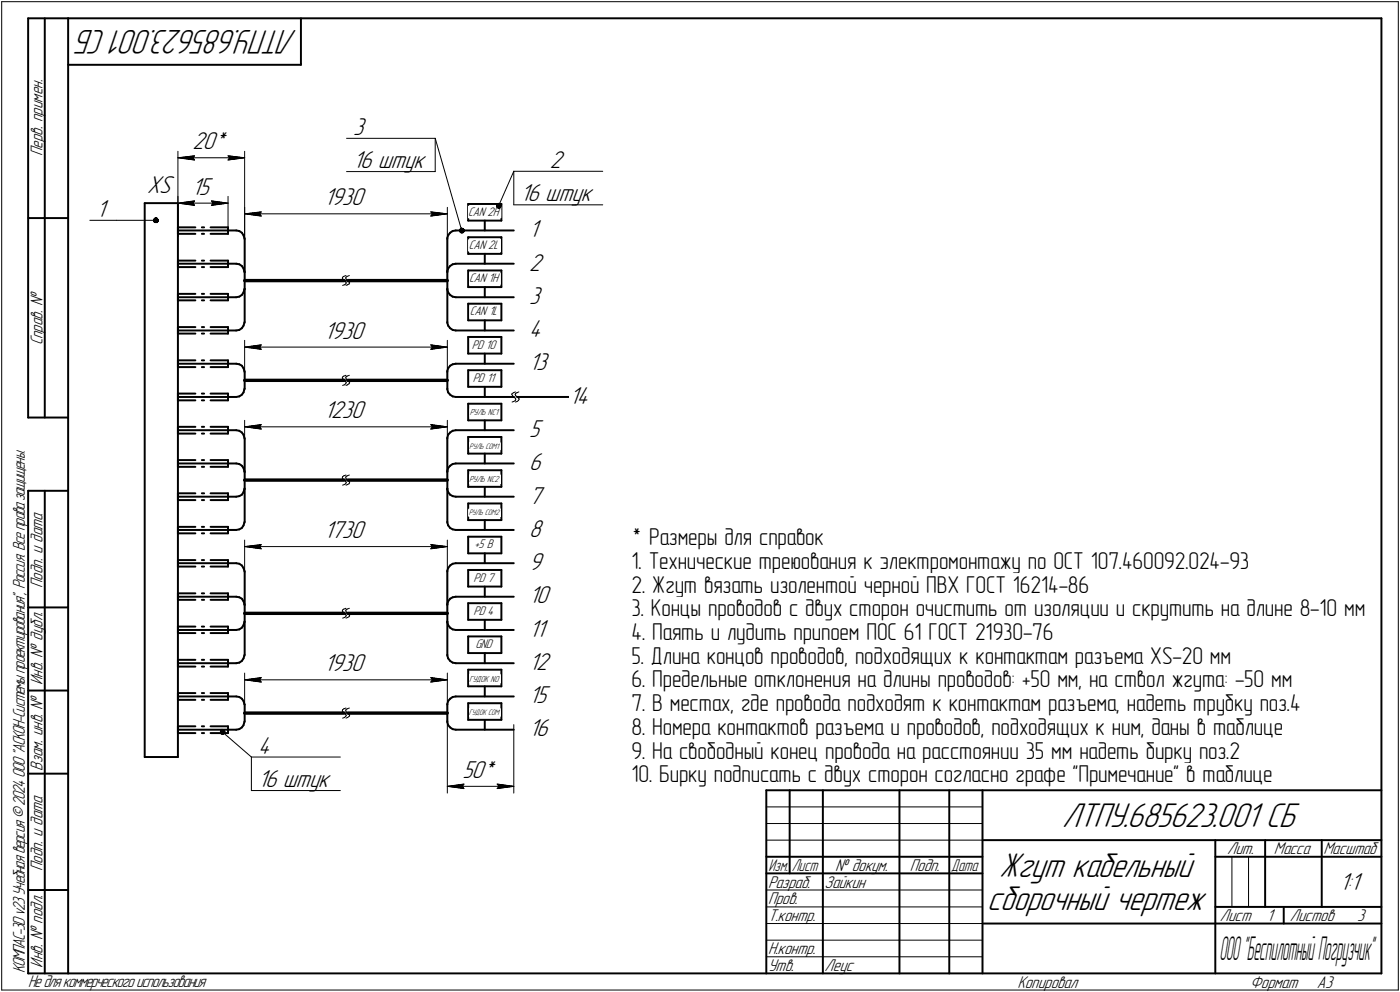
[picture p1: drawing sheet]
<svg xmlns="http://www.w3.org/2000/svg" width="421mm" height="298mm" viewBox="0 0 421 298" stroke-linecap="round" stroke-linejoin="round" font-family="sans-serif">
<defs><g id="words">
<g font-size="10.9">
<text x="89.4" y="9" transform="rotate(-180 89.4 9)">ЛТПУ.685623.001 СБ</text>
<text x="319.4" y="248.5">ЛТПУ.685623.001 СБ</text>
<text x="300.5" y="263.5">Жгут кабельный</text>
<text x="296.9" y="273.5">сборочный чертеж</text>
</g>
<text font-size="10.4" x="366.7" y="288.5">ООО&quot;БеспилотныйПогрузчик&quot;</text>
<g font-size="7.8">
<text x="106.2" y="40.5">3</text>
<text x="57.9" y="44.9">20*</text>
<text x="106.2" y="50.5">16 штук</text>
<text x="165.4" y="50.5">2</text>
<text x="44.3" y="58.1">XS</text>
<text x="57.7" y="58.5">15</text>
<text x="29" y="65.2">1</text>
<text x="97.5" y="61.8">1930</text>
<text x="156.5" y="60.5">16 штук</text>
<text x="159.1" y="71.3">1</text>
<text x="159.1" y="81.3">2</text>
<text x="159.1" y="91.3">3</text>
<text x="97.5" y="101.8">1930</text>
<text x="159.1" y="101.3">4</text>
<text x="159.1" y="111.3">13</text>
<text x="97.5" y="125.8">1230</text>
<text x="171.3" y="121.3">14</text>
<text x="159.1" y="131.3">5</text>
<text x="159.1" y="141.3">6</text>
<text x="159.1" y="151.3">7</text>
<text x="97.5" y="161.8">1730</text>
<text x="159.1" y="161.3">8</text>
<text x="159.1" y="171.3">9</text>
<text x="159.1" y="181.3">10</text>
<text x="159.1" y="191.3">11</text>
<text x="97.5" y="201.8">1930</text>
<text x="159.1" y="201.3">12</text>
<text x="159.1" y="211.3">15</text>
<text x="159.1" y="221.3">16</text>
<text x="77.6" y="226.5">4</text>
<text x="139.1" y="233.8">50*</text>
<text x="77.6" y="236.5">16 штук</text>
<text x="402.9" y="267.5">1:1</text>
</g>
<g font-size="7.3">
<text x="189.9" y="163.8">* Размеры для справок</text>
<text x="189.9" y="170.9">1. Технические треюования к электромонтажу по ОСТ 107.460092.024-93</text>
<text x="189.9" y="178.1">2. Жгут вязать изолентой черной ПВХ ГОСТ 16214-86</text>
<text x="189.9" y="185.2">3. Концы проводов с двух сторон очистить от изоляции и скрутить на длине 8-10 мм</text>
<text x="189.9" y="192.3">4. Паять и лудить припоем ПОС 61 ГОСТ 21930-76</text>
<text x="189.9" y="199.5">5. Длина концов проводов, подходящих к контактам разъема XS-20 мм</text>
<text x="189.9" y="206.6">6. Предельные отклонения на длины проводов: +50 мм, на ствол жгута: -50 мм</text>
<text x="189.9" y="213.7">7. В местах, где провода подходят к контактам разъема, надеть трубку поз.4</text>
<text x="189.9" y="220.9">8. Номера контактов разъема и проводов, подходящих к ним, даны в таблице</text>
<text x="189.9" y="228">9. На свободный конец провода на расстоянии 35 мм надеть бирку поз.2</text>
<text x="189.9" y="235.1">10. Бирку подписать с двух сторон согласно графе &quot;Примечание&quot; в таблице</text>
</g>
<g font-size="5.4">
<text x="12.8" y="46.9" transform="rotate(-90 12.8 46.9)">Перв. примен.</text>
<text x="12.8" y="103.8" transform="rotate(-90 12.8 103.8)">Справ. №</text>
<text x="12.8" y="176.7" transform="rotate(-90 12.8 176.7)">Подп. и дата</text>
<text x="12.8" y="205.8" transform="rotate(-90 12.8 205.8)">Инв. № дубл.</text>
<text x="12.8" y="231.6" transform="rotate(-90 12.8 231.6)">Взам. инв. №</text>
<text x="369.1" y="256.8">Лит.</text>
<text x="383.1" y="256.8">Масса</text>
<text x="398" y="256.8">Масштаб</text>
<text x="12.8" y="261.7" transform="rotate(-90 12.8 261.7)">Подп. и дата</text>
<text x="251.2" y="261.8">№ докум.</text>
<text x="273.6" y="261.8">Подп.</text>
<text x="231" y="266.8">Разраб.</text>
<text x="248" y="266.8">Зайкин</text>
<text x="231" y="271.8">Пров.</text>
<text x="231" y="276.8">Т.контр.</text>
<text x="366.9" y="276.8">Лист</text>
<text x="381" y="276.8">1</text>
<text x="387.9" y="276.8">Листов</text>
<text x="408.2" y="276.8">3</text>
<text x="231" y="286.8">Н.контр.</text>
<text x="7.5" y="292.5" transform="rotate(-90 7.5 292.5)">КОМПАС-3Dv23Учебнаяверсия©2024ООО&quot;АСКОН-Системыпроектирования&quot;, Россия. Всеправазащищены.</text>
<text x="12.8" y="290.8" transform="rotate(-90 12.8 290.8)">Инв. № подл.</text>
<text x="231" y="291.8">Утв.</text>
<text x="248" y="291.8">Леус</text>
<text x="8.5" y="296.7">Недлякоммерческогоиспользования</text>
<text x="306" y="296.8">Копировал</text>
<text x="376" y="296.8">Формат</text>
<text x="396" y="296.8">A3</text>
</g>
<g font-size="5.3">
<text x="231.1" y="261.8">Изм.</text>
<text x="238.1" y="261.8">Лист</text>
<text x="286.1" y="261.8">Дата</text>
</g>
<g font-size="4">
<text x="140.8" y="64.8">CAN 2H</text>
<text x="141" y="74.8">CAN 2L</text>
<text x="141.1" y="84.8">CAN 1H</text>
<text x="141.3" y="94.8">CAN 1L</text>
<text x="141.9" y="104.8">PD 10</text>
<text x="142.2" y="114.8">PD 11</text>
<text x="142.7" y="164.8">+5 В</text>
<text x="142.4" y="174.8">PD 7</text>
<text x="142.4" y="184.8">PD 4</text>
<text x="143" y="194.8">GND</text>
</g>
<g font-size="2.8">
<text x="141.3" y="124.8">РУЛЬ NC1</text>
<text x="141.1" y="144.8">РУЛЬ NC2</text>
<text x="141.1" y="204.8">ГУДОК NO</text>
</g>
<g font-size="2.5">
<text x="141.1" y="134.8">РУЛЬ COM1</text>
<text x="141" y="154.8">РУЛЬ COM2</text>
<text x="141" y="214.8">ГУДОК COM</text>
</g>
</g></defs>
<g fill="none" stroke="#000" stroke-width=".59">
<path d="M8.5 5.5v120zM8.5 5.5h12zM13.5 5.5v120zM20.5 5.5v287zM20.5 5.5h395zM20.5 19.5h70zM90.5 5.5v14zM415.5 5.5v287zM8.5 65.5h12zM43.5 61h10zM43.5 61v166.5zM53.5 79.2h17.5z"/>
<path d="M53.5 69.3h17.5zM53.5 70.3h5.3zM53.5 68.3h5.3zM53.5 68.3v2zM53.5 78.3h5.3zM53.5 78.3v2zM53.5 61v166.5zM60.7 70.3h.7zM60.7 68.3h.7zM60.7 78.3h.7zM63.3 70.3h5.3zM63.3 68.3h5.3z"/>
<path d="M63.3 78.3h5.3zM68.6 68.3v2zM68.6 78.3v2zM71 79.2l1 .2zM71 69.3l1 .1zM72 79.4l.7 .5zM72 69.4l.7 .5zM72.7 79.9l.5 .8zM72.7 69.9l.5 .8zM73.2 70.7l.3 .8zM73.5 71.5l.1 .3zM73.6 71.8v10z"/>
<path d="M134.5 71.8v10zM134.5 71.5v.3zM134.8 70.7l-.3 .8zM135.4 79.9l.7-.5zM135.4 79.9l-.6 .8zM135.4 69.9l.7-.5zM135.4 69.9l-.6 .8zM136.1 79.4l1-.2zM136.1 69.4l1-.1zM137.1 69.3h17.4zM137.1 79.2h17.4zM140.8 66.3h10z"/>
<path d="M140.8 61.3h10zM140.8 61.3v5zM140.8 76.3h10zM140.8 71.3h10zM140.8 71.3v5zM145.8 66.3v3zM145.8 76.3v2.9zM150.8 61.3v5zM150.8 71.3v5zM53.5 89.3h17.5zM53.5 99.3h17.5zM53.5 80.3h5.3z"/>
<path d="M53.5 90.3h5.3zM53.5 88.3h5.3zM53.5 88.3v2zM53.5 98.3h5.3zM53.5 98.3v1.9zM60.7 80.3h.7zM60.7 90.3h.7zM60.7 88.3h.7zM60.7 98.3h.7zM63.3 80.3h5.3zM63.3 90.3h5.3zM63.3 88.3h5.3z"/>
<path d="M63.3 98.3h5.3zM68.6 88.3v2zM68.6 98.3v1.9zM71 89.3l1-.1zM71 99.3l1-.2zM72 89.2l.7-.6zM72 99.1l.7-.5zM73.2 80.7l.3 .8zM73.2 87.9l-.5 .7zM73.2 97.9l-.5 .7zM73.5 81.5l.1 .3zM73.5 87l-.3 .9z"/>
<path d="M73.5 97l-.3 .9zM73.6 81.8v2.5zM73.6 84.3v2.5zM73.6 86.8l-.1 .2zM73.6 86.8v10zM73.6 96.8l-.1 .2zM134.5 81.8v2.5zM134.5 81.5v.3zM134.5 84.3v2.5zM134.5 87l.3 .9zM134.5 86.8v.2zM134.5 86.8v10z"/>
<path d="M134.5 97l.3 .9zM134.5 96.8v.2zM134.8 80.7l-.3 .8zM134.8 87.9l.6 .7zM134.8 97.9l.6 .7zM135.4 88.6l.7 .6zM135.4 98.6l.7 .5zM136.1 89.2l1 .1zM136.1 99.1l1 .2zM137.1 89.3h17.4zM137.1 99.3h17.4zM140.8 86.3h10z"/>
<path d="M140.8 81.3h10zM140.8 81.3v5zM140.8 96.3h10zM140.8 91.3h10zM140.8 91.3v5zM145.8 86.3v3zM145.8 96.3v3zM150.8 81.3v5zM150.8 91.3v5zM53.5 109.3h17.5zM53.5 119.3h17.5zM53.5 100.2h5.3z"/>
<path d="M53.5 110.3h5.3zM53.5 108.3h5.3zM53.5 108.3v2zM53.5 118.3h5.3zM53.5 118.3v2zM60.7 100.2h.7zM60.7 110.3h.7zM60.7 108.3h.7zM60.7 118.3h.7zM63.3 100.2h5.3zM63.3 110.3h5.3zM63.3 108.3h5.3z"/>
<path d="M63.3 118.3h5.3zM68.6 108.3v2zM68.6 118.3v2zM71 109.3l1 .2zM71 119.3l1-.2zM72 109.5l.7 .4zM72 119.1l.7-.5zM72.7 109.9l.5 .8zM73.2 110.7l.3 .8zM73.2 117.9l-.5 .7zM73.5 111.5l.1 .3zM73.5 117l-.3 .9z"/>
<path d="M73.6 111.8v2.5zM73.6 114.3v2.5zM73.6 116.8l-.1 .2zM134.5 111.8v2.5zM134.5 111.5v.3zM134.5 114.3v2.5zM134.5 117l.3 .9zM134.5 116.8v.2zM134.8 110.7l-.3 .8zM134.8 117.9l.6 .7zM135.4 109.9l.7-.4zM135.4 109.9l-.6 .8z"/>
<path d="M135.4 118.6l.7 .5zM136.1 109.5l1-.2zM136.1 119.1l1 .2zM137.1 109.3h17.4zM137.1 119.3h17.4zM140.8 106.3h10zM140.8 101.3h10zM140.8 101.3v5zM140.8 116.2h10zM140.8 111.3h10zM140.8 111.3v4.9zM145.8 106.3v3z"/>
<path d="M145.8 116.2v3.1zM150.8 101.3v5zM150.8 111.3v4.9zM155.5 119.3h17.6zM8.5 125.5h12zM53.5 139.3h17.5zM53.5 129.3h17.5zM53.5 120.3h5.3zM53.5 130.3h5.3zM53.5 128.3h5.3zM53.5 128.3v2zM53.5 138.3h5.3z"/>
<path d="M53.5 138.3v2zM60.7 120.3h.7zM60.7 130.3h.7zM60.7 128.3h.7zM60.7 138.3h.7zM63.3 120.3h5.3zM63.3 130.3h5.3zM63.3 128.3h5.3zM63.3 138.3h5.3zM68.6 128.3v2zM68.6 138.3v2zM71 139.3l1 .1z"/>
<path d="M71 129.3l1 .2zM72 139.4l.7 .6zM72 129.5l.7 .5zM72.7 140l.5 .6zM72.7 130l.5 .6zM73.2 130.6l.3 1zM73.5 131.6l.1 .2zM73.6 131.8v10zM134.5 131.8v10zM134.5 131.6v.2zM134.8 130.6l-.3 1zM135.4 140l.7-.6z"/>
<path d="M135.4 140l-.6 .6zM135.4 130l.7-.5zM135.4 130l-.6 .6zM136.1 139.4l1-.1zM136.1 129.5l1-.2zM137.1 129.3h17.4zM137.1 139.3h17.4zM140.8 126.3h10zM140.8 121.3h10zM140.8 121.3v5zM140.8 136.3h10zM140.8 131.3h10z"/>
<path d="M140.8 131.3v5zM145.8 126.3v3zM145.8 136.3v3zM150.8 121.3v5zM150.8 131.3v5zM8.5 147.5v145zM8.5 147.5h12zM13.5 147.5v145zM53.5 149.3h17.5zM53.5 159.3h17.5zM53.5 140.3h5.3zM53.5 150.3h5.3z"/>
<path d="M53.5 148.3h5.3zM53.5 148.3v2zM53.5 158.3h5.3zM53.5 158.3v2zM60.7 140.3h.7zM60.7 150.3h.7zM60.7 148.3h.7zM60.7 158.3h.7zM63.3 140.3h5.3zM63.3 150.3h5.3zM63.3 148.3h5.3zM63.3 158.3h5.3z"/>
<path d="M68.6 148.3v2zM68.6 158.3v2zM71 149.3l1-.2zM71 159.3l1-.2zM72 149.1l.7-.4zM72 159.1l.7-.4zM73.2 140.6l.3 1zM73.2 147.9l-.5 .8zM73.2 157.9l-.5 .8zM73.5 141.6l.1 .2zM73.5 147.1l-.3 .8zM73.5 157.1l-.3 .8z"/>
<path d="M73.6 141.8v2.5zM73.6 144.3v2.5zM73.6 146.8l-.1 .3zM73.6 146.8v10zM73.6 156.8l-.1 .3zM134.5 141.8v2.5zM134.5 141.6v.2zM134.5 144.3v2.5zM134.5 147.1l.3 .8zM134.5 146.8v.3zM134.5 146.8v10zM134.5 157.1l.3 .8z"/>
<path d="M134.5 156.8v.3zM134.8 140.6l-.3 1zM134.8 147.9l.6 .8zM134.8 157.9l.6 .8zM135.4 148.7l.7 .4zM135.4 158.7l.7 .4zM136.1 149.1l1 .2zM136.1 159.1l1 .2zM137.1 149.3h17.4zM137.1 159.3h17.4zM140.8 146.3h10zM140.8 141.3h10z"/>
<path d="M140.8 141.3v5zM140.8 156.3h10zM140.8 151.3h10zM140.8 151.3v5zM145.8 146.3v3zM145.8 156.3v3zM150.8 141.3v5zM150.8 151.3v5zM53.5 179.3h17.5zM53.5 169.2h17.5zM53.5 160.3h5.3zM53.5 170.3h5.3z"/>
<path d="M53.5 168.3h5.3zM53.5 168.3v2zM53.5 178.3h5.3zM53.5 178.3v2zM60.7 160.3h.7zM60.7 170.3h.7zM60.7 168.3h.7zM60.7 178.3h.7zM63.3 160.3h5.3zM63.3 170.3h5.3zM63.3 168.3h5.3zM63.3 178.3h5.3z"/>
<path d="M68.6 168.3v2zM68.6 178.3v2zM71 179.3l1 .2zM71 169.2l1 .2zM72 179.5l.7 .4zM72 169.4l.7 .5zM72.7 179.9l.5 .8zM72.7 169.9l.5 .8zM73.2 170.7l.3 .8zM73.5 171.5l.1 .3zM73.6 171.8v10zM134.5 171.8v10z"/>
<path d="M134.5 171.5v.3zM134.8 170.7l-.3 .8zM135.4 179.9l.7-.4zM135.4 179.9l-.6 .8zM135.4 169.9l.7-.5zM135.4 169.9l-.6 .8zM136.1 179.5l1-.2zM136.1 169.4l1-.2zM137.1 169.2h17.4zM137.1 179.3h17.4zM140.8 166.3h10zM140.8 161.3h10z"/>
<path d="M140.8 161.3v5zM140.8 176.3h10zM140.8 171.3h10zM140.8 171.3v5zM145.8 166.3v2.9zM145.8 176.3v3zM150.8 161.3v5zM150.8 171.3v5zM8.5 182.5h12zM53.5 189.3h17.5zM53.5 199.3h17.5zM53.5 180.3h5.3z"/>
<path d="M53.5 190.2h5.3zM53.5 188.3h5.3zM53.5 188.3v1.9zM53.5 198.3h5.3zM53.5 198.3v2zM60.7 180.3h.7zM60.7 190.2h.7zM60.7 188.3h.7zM60.7 198.3h.7zM63.3 180.3h5.3zM63.3 190.2h5.3zM63.3 188.3h5.3z"/>
<path d="M63.3 198.3h5.3zM68.6 188.3v1.9zM68.6 198.3v2zM71 189.3l1-.2zM71 199.3l1-.2zM72 189.1l.7-.5zM72 199.1l.7-.5zM73.2 180.7l.3 .8zM73.2 187.9l-.5 .7zM73.2 197.9l-.5 .7zM73.5 181.5l.1 .3zM73.5 187l-.3 .9z"/>
<path d="M73.5 197l-.3 .9zM73.6 181.8v2.5zM73.6 184.3v2.5zM73.6 186.8l-.1 .2zM73.6 186.8v10zM73.6 196.8l-.1 .2zM134.5 181.8v2.5zM134.5 181.5v.3zM134.5 184.3v2.5zM134.5 187l.3 .9zM134.5 186.8v.2zM134.5 186.8v10z"/>
<path d="M134.5 197l.3 .9zM134.5 196.8v.2zM134.8 180.7l-.3 .8zM134.8 187.9l.6 .7zM134.8 197.9l.6 .7zM135.4 188.6l.7 .5zM135.4 198.6l.7 .5zM136.1 189.1l1 .2zM136.1 199.1l1 .2zM137.1 189.3h17.4zM137.1 199.3h17.4zM140.8 186.3h10z"/>
<path d="M140.8 181.3h10zM140.8 181.3v5zM140.8 196.3h10zM140.8 191.3h10zM140.8 191.3v5zM145.8 186.3v3zM145.8 196.3v3zM150.8 181.3v5zM150.8 191.3v5zM8.5 207.5h12zM53.5 209.3h17.5zM53.5 219.3h17.5z"/>
<path d="M53.5 200.3h5.3zM53.5 210.3h5.3zM53.5 208.3h5.3zM53.5 208.3v2zM53.5 218.3h5.3zM53.5 218.3v2zM60.7 200.3h.7zM60.7 210.3h.7zM60.7 208.3h.7zM60.7 218.3h.7zM63.3 200.3h5.3zM63.3 210.3h5.3z"/>
<path d="M63.3 208.3h5.3zM63.3 218.3h5.3zM68.6 208.3v2zM68.6 218.3v2zM71 209.3l1 .2zM71 219.3l1-.2zM72 209.5l.7 .5zM72 219.1l.7-.5zM72.7 210l.5 .7zM73.2 210.7l.3 .9zM73.2 217.9l-.5 .7zM73.5 211.6l.1 .2z"/>
<path d="M73.5 217l-.3 .9zM73.6 211.8v2.5zM73.6 214.3v2.4zM73.6 216.7l-.1 .3zM134.5 211.8v2.5zM134.5 211.6v.2zM134.5 214.3v2.4zM134.5 217l.3 .9zM134.5 216.7v.3zM134.8 210.7l-.3 .9zM134.8 217.9l.6 .7zM135.4 210l.7-.5z"/>
<path d="M135.4 210l-.6 .7zM135.4 218.6l.7 .5zM136.1 209.5l1-.2zM136.1 219.1l1 .2zM137.1 209.3h17.4zM137.1 219.3h17.4zM140.8 206.2h10zM140.8 201.3h10zM140.8 201.3v4.9zM140.8 216.3h10zM140.8 211.3h10zM140.8 211.3v5z"/>
<path d="M145.8 206.2v3.1zM145.8 216.3v3zM150.8 201.3v4.9zM150.8 211.3v5zM8.5 232.5h12zM43.5 227.5h10zM53.5 220.3h5.3zM60.7 220.3h.7zM63.3 220.3h5.3zM230.5 237.5h185zM230.5 237.5v55zM237.5 237.5v25z"/>
<path d="M247.5 237.5v55zM270.5 237.5v55zM285.5 237.5v55zM295.5 237.5v55zM230.5 257.5h65zM295.5 252.5h120zM365.5 252.5v40zM365.5 257.5h15zM380.5 252.5v20zM380.5 257.5h35zM397.5 252.5v20zM8.5 267.5h12z"/>
<path d="M230.5 262.5h65zM295.5 277.5h70zM365.5 277.5h50zM365.5 272.5h50zM386.1 272.5v5zM8.5 292.5h12zM20.5 292.5h395z"/>
</g>
<path d="M73.6 84.3h29.9zM104.6 84.3h29.9zM73.6 114.3h29.9zM104.6 114.3h29.9zM73.6 144.3h29.9zM104.6 144.3h29.9zM73.6 184.3h29.9zM104.6 184.3h29.9zM73.6 214.3h29.9zM104.6 214.3h29.9z" fill="none" stroke="#000" stroke-width="1"/>
<g fill="none" stroke="#000" stroke-width=".3">
<path d="M.5 .5v297zM.5 .5h420zM420.5 .5v297zM53.5 59v12.3zM53.5 45.5v23.8zM53.5 47.4l5-.6zM53.5 47.4l5 .7zM53.5 47.4h20.1zM58.1 47.4l.4 .7zM58.5 46.8l-.4 .6zM68.6 59v11.3zM68.6 48.1l5-.7z"/>
<path d="M68.6 46.8l.4 .6zM68.6 46.8l5 .6zM69 47.4l-.4 .7zM73.6 45.5v26.3zM104.2 41.6h26.7zM104.2 51.6h26.7zM130.9 41.6l8 27.7zM130.9 41.6v10zM154.5 51.5l-4.6 10.4zM154.5 51.5v10.1zM154.5 51.5h26.8zM27 66.2h8z"/>
<path d="M35 66.2h11.9zM53.5 61l5-.6zM53.5 61l5 .7zM53.5 61h15.1zM58.1 61l.4 .7zM58.5 60.4l-.4 .6zM63.6 61.7l5-.7zM63.6 60.4l.4 .6zM63.6 60.4l5 .6zM64 61l-.4 .7zM73.6 62.3v22zM73.6 64.3l5-.6z"/>
<path d="M73.6 64.3l5 .6zM73.6 64.3h60.9zM78.1 64.3l.5 .6zM78.6 63.7l-.5 .6zM129.5 64.9l5-.6zM129.5 63.7l.5 .6zM129.5 63.7l5 .6zM130 64.3l-.5 .6zM134.5 62.3v22zM154.5 61.6h26.8zM103 83.6l.1 .3zM103 83.3l.4-.2z"/>
<path d="M103 83.3v.3zM103 85.8l.5-.2zM103.1 83.9l.3 .3zM103.4 83.1l.7-.3zM103.4 84.2h.1M103.5 84.2h.1M103.5 84.3h.1M103.5 85.6l.5-.3zM103.6 84.3h.1M103.6 84.4h.1M103.7 84.4l.2 .2zM103.9 84.6l.1 .2z"/>
<path d="M104 84.8l.1 .2zM104 83.6l.1 .3zM104.1 83.3l.3-.2zM104.1 83.3l-.1 .3zM104.1 85.8l.4-.2zM104.1 85l-.1 .3zM104.1 83.9l.3 .3zM104.4 83.1l.7-.3zM104.4 84.2h.1M104.5 84.2h.1M104.5 85.6l.5-.3zM104.6 84.3h.1"/>
<path d="M104.6 84.4h.1M104.7 84.4l.1 .2zM104.8 84.6l.2 .2zM105 84.8l.2 .2zM105.2 85l-.2 .3zM73.6 102.3v12zM73.6 104.3l5-.7zM73.6 104.3l5 .7zM73.6 104.3h60.9zM78.1 104.3l.5 .7zM78.6 103.6l-.5 .7zM103 113.5l.1 .4z"/>
<path d="M103 113.3l.4-.3zM103 113.3v.2zM103 115.8l.5-.1zM103.1 113.9l.3 .2zM103.4 113l.7-.2zM103.4 114.1h.1M103.5 114.2h.1M103.5 114.3h.1M103.5 115.7l.5-.4zM103.6 114.3h.1M103.6 114.4h.1M103.7 114.5l.2 .1z"/>
<path d="M103.9 114.6l.1 .1zM104 114.7l.1 .3zM104 113.5l.1 .4zM104.1 113.3l.3-.3zM104.1 113.3l-.1 .2zM104.1 115.8l.4-.1zM104.1 115l-.1 .3zM104.1 113.9l.3 .2zM104.4 113l.7-.2zM104.4 114.1h.1M104.5 114.2h.1M104.5 115.7l.5-.4z"/>
<path d="M104.6 114.3h.1M104.6 114.4h.1M104.7 114.5h.1M104.8 114.6l.2 .1zM105 114.7l.2 .3zM105.2 115l-.2 .3zM129.5 105l5-.7zM129.5 103.6l.5 .7zM129.5 103.6l5 .7zM130 104.3l-.5 .7zM134.5 102.3v12zM153.9 118.5l.3 .5z"/>
<path d="M154 118.3l.4-.3zM154 118.3l-.1 .2zM154.2 119l.1 .1zM154.3 119.1l.2 .1zM154.4 118l.6-.2zM154.5 119.2h.1M154.5 119.3h.1M154.6 119.3h.1M154.7 119.4h.1M154.8 119.5h.1M154.9 119.5l.1 .2zM154.9 118.5l.2 .5z"/>
<path d="M155 119.7l.1 .3zM155 118.3l.4-.3zM155 118.3l-.1 .2zM155.1 120l-.1 .3zM155.1 119l.3 .1zM155.4 119.1h.1M155.4 118l.6-.2zM155.4 119.2h.1M155.5 119.3h.1M155.6 119.3h.1M155.6 119.4h.1M155.7 119.5h.2z"/>
<path d="M155.9 119.5l.1 .2zM156 119.7l.1 .3zM156.1 120l-.1 .3zM73.6 126.3v18zM73.6 128.3l5-.7zM73.6 128.3l5 .6zM73.6 128.3h60.9zM78.1 128.3l.5 .6zM78.6 127.6l-.5 .7zM129.5 128.9l5-.6zM129.5 127.6l.5 .7zM129.5 127.6l5 .7z"/>
<path d="M130 128.3l-.5 .6zM134.5 126.3v18zM154 120.8l.5-.2zM154.5 120.6l.5-.3zM155 120.8l.5-.2zM155.5 120.6l.5-.3zM103 143.6l.1 .3zM103 143.3l.4-.3zM103 143.3v.3zM103 145.8l.5-.2zM103.1 143.9l.3 .2zM103.4 143l.7-.3z"/>
<path d="M103.4 144.1l.1 .2zM103.5 144.3h.1M103.5 145.6l.5-.2zM103.6 144.4h.1M103.7 144.4l.2 .1zM103.9 144.5l.1 .2zM104 144.7l.1 .2zM104 143.6l.1 .3zM104.1 143.3l.3-.3zM104.1 143.3l-.1 .3zM104.1 145.8l.4-.2zM104.1 144.9l-.1 .5z"/>
<path d="M104.1 143.9l.3 .2zM104.4 143l.7-.3zM104.4 144.1l.1 .2zM104.5 144.3h.1M104.5 145.6l.5-.2zM104.6 144.3h.1M104.6 144.4h.1M104.7 144.4h.1M104.8 144.5l.2 .2zM105 144.7l.2 .2zM105.2 144.9l-.2 .5zM73.6 162.3v22z"/>
<path d="M73.6 164.3l5-.6zM73.6 164.3l5 .6zM73.6 164.3h60.9zM78.1 164.3l.5 .6zM78.6 163.7l-.5 .6zM129.5 164.9l5-.6zM129.5 163.7l.5 .6zM129.5 163.7l5 .6zM130 164.3l-.5 .6zM134.5 162.3v22zM103 183.6l.1 .3zM103 183.3l.4-.3z"/>
<path d="M103 183.3v.3zM103 185.8l.5-.2zM103.1 183.9l.3 .2zM103.4 183l.7-.2zM103.4 184.1h.1M103.5 184.2h.1M103.5 184.3h.1M103.5 185.6l.5-.3zM103.6 184.3h.1M103.6 184.4h.1M103.7 184.5l.2 .1zM103.9 184.6l.1 .1z"/>
<path d="M104 184.7l.1 .3zM104 183.6l.1 .3zM104.1 183.3l.3-.3zM104.1 183.3l-.1 .3zM104.1 185.8l.4-.2zM104.1 185l-.1 .3zM104.1 183.9l.3 .2zM104.4 183l.7-.2zM104.4 184.1h.1M104.5 184.2h.1M104.5 185.6l.5-.3zM104.6 184.3h.1"/>
<path d="M104.6 184.4h.1M104.7 184.5h.1M104.8 184.6l.2 .1zM105 184.7l.2 .3zM105.2 185l-.2 .3zM66.9 220l8.7 7.5zM73.6 202.3v12zM73.6 204.3l5-.7zM73.6 204.3l5 .7zM73.6 204.3h60.9zM78.1 204.3l.5 .7zM78.6 203.6l-.5 .7z"/>
<path d="M103 213.6l.1 .4zM103 213.3l.4-.3zM103 213.3v.3zM103 215.8l.5-.2zM103.1 214l.3 .1zM103.4 213l.7-.2zM103.4 214.1h.1M103.5 214.2h.1M103.5 214.3h.1M103.5 215.6l.5-.3zM103.6 214.3h.1M103.6 214.4h.1"/>
<path d="M103.7 214.5h.2zM103.9 214.5l.1 .2zM104 214.7l.1 .3zM104 213.6l.1 .4zM104.1 213.3l.3-.3zM104.1 213.3l-.1 .3zM104.1 215.8l.4-.2zM104.1 215l-.1 .3zM104.1 214l.3 .1zM104.4 213l.7-.2zM104.4 214.1h.1M104.5 214.2h.1"/>
<path d="M104.5 215.6l.5-.3zM104.6 214.3h.1M104.6 214.4h.1M104.7 214.5h.1M104.8 214.5l.2 .2zM105 214.7l.2 .3zM105.2 215l-.2 .3zM129.5 205l5-.7zM129.5 203.6l.5 .7zM129.5 203.6l5 .7zM130 204.3l-.5 .7zM134.5 202.3v12z"/>
<path d="M134.5 214.3v24zM154.5 217.8v20.5zM75.6 227.5v10.1zM75.6 227.5h26.8zM75.6 237.6h26.8zM134.5 236.3l5-.7zM134.5 236.3l5 .7zM134.5 236.3h20zM139 236.3l.5 .7zM139.5 235.6l-.5 .7zM149.5 237l5-.7zM149.5 235.6l.5 .7z"/>
<path d="M149.5 235.6l5 .7zM150 236.3l-.5 .7zM230.5 247.5h65zM230.5 252.5h65zM230.5 242.5h65zM370.5 257.5v15zM375.5 257.5v15zM230.5 267.5h65zM230.5 272.5h65zM230.5 277.5h65zM.5 297.5h420zM230.5 282.5h65z"/>
<path d="M230.5 287.5h65z"/>
</g>
<g fill="#fff" stroke="#fff" stroke-width=".3">
<path d="M57.7 52.9h6.7zM57.7 53h6.7zM57.7 53.1h6.7zM57.7 53.2h6.7zM57.7 53.3h6.7zM57.7 53.3h6.7zM57.7 53.4h6.7zM57.7 53.5h6.7zM57.7 53.6h6.7zM57.7 53.7h6.7zM57.7 53.8h6.7zM57.7 53.8h6.7zM57.7 53.9h6.7zM57.7 54h6.7zM57.7 54.1h6.7zM57.7 54.2h6.7zM57.7 54.3h6.7zM57.7 54.4h6.7zM57.7 54.4h6.7zM57.7 54.5h6.7zM57.7 54.6h6.7zM57.7 54.7h6.7zM57.7 54.8h6.7zM57.7 54.9h6.7zM57.7 54.9h6.7zM57.7 55h6.7zM57.7 55.1h6.7zM57.7 55.2h6.7zM57.7 55.3h6.7zM57.7 55.4h6.7zM57.7 55.5h6.7zM57.7 55.5h6.7zM57.7 55.6h6.7zM57.7 55.7h6.7zM57.7 55.8h6.7zM57.7 55.9h6.7zM57.7 56h6.7zM57.7 56h6.7zM57.7 56.1h6.7zM57.7 56.2h6.7zM57.7 56.3h6.7zM57.7 56.4h6.7zM57.7 56.5h6.7zM57.7 56.6h6.7zM57.7 56.6h6.7zM57.7 56.7h6.7zM57.7 56.8h6.7zM57.7 56.9h6.7zM57.7 57h6.7zM57.7 57.1h6.7zM57.7 57.1h6.7zM57.7 57.2h6.7zM57.7 57.3h6.7zM57.7 57.4h6.7zM57.7 57.5h6.7zM57.7 57.6h6.7zM57.7 57.7h6.7zM57.7 57.7h6.7zM57.7 57.8h6.7zM57.7 57.9h6.7zM57.7 58h6.7zM57.7 58.1h6.7zM57.7 58.2h6.7zM57.7 58.3h6.7zM57.7 58.3h6.7zM57.7 58.4h6.7zM57.7 58.5h6.7zM57.7 58.6h6.7zM57.7 58.7h6.7zM57.7 58.8h6.7zM57.7 58.8h6.7zM57.7 58.9h6.7zM57.7 59h6.7zM57.7 59.1h6.7zM57.7 59.2h6.7zM57.7 59.3h6.7zM57.7 59.4h6.7zM57.7 59.4h6.7zM57.7 59.5h6.7zM57.7 59.6h6.7zM57.7 59.7h6.7zM57.7 59.8h6.7zM57.7 59.9h6.7zM57.7 59.9h6.7z"/>
<path d="M63.1 59.9h.7zM63.1 59.9h1.2zM63.1 60h1.8zM63.1 60.1h2.4zM63.1 60.2h3zM63.1 60.3h3.6zM63.1 60.4h3.9zM63.1 60.5h4zM63.1 60.5h4.3zM63.1 60.6h4.5zM63.1 60.7h4.7zM63.1 60.8h4.9zM63.1 60.9h5.1zM63.1 61h5.3zM63.1 61h5.5zM63.1 61.1h5.3zM63.1 61.2h5.1zM63.1 61.3h4.9zM63.1 61.4h4.7zM63.1 61.5h4.5zM63.1 61.6h4.3zM63.1 61.6h4zM63.1 61.7h3.9zM63.1 61.8h3.6zM63.1 61.9h2.9zM63.1 62h2.2zM63.1 62.1h1.5zM63.1 62.1h.7z"/>
<path d="M58.4 59.9h.6zM57.8 59.9h1.2zM57.1 60h1.9zM56.6 60.1h2.4zM56 60.2h3zM55.3 60.3h3.7zM55.1 60.4h3.9zM54.9 60.5h4.1zM54.7 60.5h4.3zM54.5 60.6h4.5zM54.4 60.7h4.6zM54.1 60.8h4.9zM53.9 60.9h5.1zM53.8 61h5.2zM53.5 61h5.5zM53.8 61.1h5.2zM53.9 61.2h5.1zM54.1 61.3h4.9zM54.4 61.4h4.6zM54.5 61.5h4.5zM54.7 61.6h4.3zM54.9 61.6h4.1zM55.1 61.7h3.9zM55.3 61.8h3.7zM56 61.9h3zM56.8 62h2.2zM57.6 62.1h1.4zM58.3 62.1h.7z"/>
<path d="M97.5 56.1h13.1zM97.5 56.2h13.1zM97.5 56.3h13.1zM97.5 56.4h13.1zM97.5 56.5h13.1zM97.5 56.6h13.1zM97.5 56.6h13.1zM97.5 56.7h13.1zM97.5 56.8h13.1zM97.5 56.9h13.1zM97.5 57h13.1zM97.5 57.1h13.1zM97.5 57.1h13.1zM97.5 57.2h13.1zM97.5 57.3h13.1zM97.5 57.4h13.1zM97.5 57.5h13.1zM97.5 57.6h13.1zM97.5 57.7h13.1zM97.5 57.7h13.1zM97.5 57.8h13.1zM97.5 57.9h13.1zM97.5 58h13.1zM97.5 58.1h13.1zM97.5 58.2h13.1zM97.5 58.3h13.1zM97.5 58.3h13.1zM97.5 58.4h13.1zM97.5 58.5h13.1zM97.5 58.6h13.1zM97.5 58.7h13.1zM97.5 58.8h13.1zM97.5 58.8h13.1zM97.5 58.9h13.1zM97.5 59h13.1zM97.5 59.1h13.1zM97.5 59.2h13.1zM97.5 59.3h13.1zM97.5 59.4h13.1zM97.5 59.4h13.1zM97.5 59.5h13.1zM97.5 59.6h13.1zM97.5 59.7h13.1zM97.5 59.8h13.1zM97.5 59.9h13.1zM97.5 59.9h13.1zM97.5 60h13.1zM97.5 60.1h13.1zM97.5 60.2h13.1zM97.5 60.3h13.1zM97.5 60.4h13.1zM97.5 60.5h13.1zM97.5 60.5h13.1zM97.5 60.6h13.1zM97.5 60.7h13.1zM97.5 60.8h13.1zM97.5 60.9h13.1zM97.5 61h13.1zM97.5 61h13.1zM97.5 61.1h13.1zM97.5 61.2h13.1zM97.5 61.3h13.1zM97.5 61.4h13.1zM97.5 61.5h13.1zM97.5 61.6h13.1zM97.5 61.6h13.1zM97.5 61.7h13.1zM97.5 61.8h13.1zM97.5 61.9h13.1zM97.5 62h13.1zM97.5 62.1h13.1zM97.5 62.1h13.1zM97.5 62.2h13.1zM97.5 62.3h13.1zM97.5 62.4h13.1zM97.5 62.5h13.1zM97.5 62.6h13.1zM97.5 62.7h13.1zM97.5 62.7h13.1zM97.5 62.8h13.1zM97.5 62.9h13.1zM97.5 63h13.1zM97.5 63.1h13.1zM97.5 63.2h13.1z"/>
<path d="M78.5 63.2h.6zM77.9 63.2h1.2zM77.2 63.3h1.9zM76.6 63.4h2.5zM76 63.5h3.1zM75.4 63.6h3.7zM75.2 63.7h3.9zM74.9 63.8h4.2zM74.8 63.8h4.3zM74.5 63.9h4.6zM74.3 64h4.8zM74.1 64.1h5zM73.8 64.2h5.3zM73.6 64.3h5.5zM73.8 64.3h5.3zM74 64.4h5.1zM74.2 64.5h4.9zM74.4 64.6h4.7zM74.6 64.7h4.5zM74.8 64.8h4.3zM75 64.9h4.1zM75.2 64.9h3.9zM75.4 65h3.7zM76 65.1h3.1zM76.6 65.2h2.5zM77.2 65.3h1.9zM77.9 65.4h1.2zM78.5 65.4h.6z"/>
<path d="M129 63.2h.7zM129 63.2h1.3zM129 63.3h1.9zM129 63.4h2.6zM129 63.5h3.2zM129 63.6h3.8zM129 63.7h4zM129 63.8h4.3zM129 63.8h4.4zM129 63.9h4.7zM129 64h4.9zM129 64.1h5.1zM129 64.2h5.4zM129 64.3h5.5zM129 64.3h5.4zM129 64.4h5.2zM129 64.5h4.9zM129 64.6h4.8zM129 64.7h4.6zM129 64.8h4.3zM129 64.9h4.2zM129 64.9h4zM129 65h3.8zM129 65.1h3.2zM129 65.2h2.6zM129 65.3h1.9zM129 65.4h1.3zM129 65.4h.7z"/>
<path d="M97.5 96.2h13.1zM97.5 96.3h13.1zM97.5 96.4h13.1zM97.5 96.4h13.1zM97.5 96.5h13.1zM97.5 96.6h13.1zM97.5 96.7h13.1zM97.5 96.8h13.1zM97.5 96.9h13.1zM97.5 96.9h13.1zM97.5 97h13.1zM97.5 97.1h13.1zM97.5 97.2h13.1zM97.5 97.3h13.1zM97.5 97.4h13.1zM97.5 97.5h13.1zM97.5 97.5h13.1zM97.5 97.6h13.1zM97.5 97.7h13.1zM97.5 97.8h13.1zM97.5 97.9h13.1zM97.5 98h13.1zM97.5 98h13.1zM97.5 98.1h13.1zM97.5 98.2h13.1zM97.5 98.3h13.1zM97.5 98.4h13.1zM97.5 98.5h13.1zM97.5 98.6h13.1zM97.5 98.6h13.1zM97.5 98.7h13.1zM97.5 98.8h13.1zM97.5 98.9h13.1zM97.5 99h13.1zM97.5 99.1h13.1zM97.5 99.1h13.1zM97.5 99.2h13.1zM97.5 99.3h13.1zM97.5 99.4h13.1zM97.5 99.5h13.1zM97.5 99.6h13.1zM97.5 99.7h13.1zM97.5 99.7h13.1zM97.5 99.8h13.1zM97.5 99.9h13.1zM97.5 100h13.1zM97.5 100.1h13.1zM97.5 100.2h13.1zM97.5 100.2h13.1zM97.5 100.3h13.1zM97.5 100.4h13.1zM97.5 100.5h13.1zM97.5 100.6h13.1zM97.5 100.7h13.1zM97.5 100.8h13.1zM97.5 100.8h13.1zM97.5 100.9h13.1zM97.5 101h13.1zM97.5 101.1h13.1zM97.5 101.2h13.1zM97.5 101.3h13.1zM97.5 101.3h13.1zM97.5 101.4h13.1zM97.5 101.5h13.1zM97.5 101.6h13.1zM97.5 101.7h13.1zM97.5 101.8h13.1zM97.5 101.9h13.1zM97.5 101.9h13.1zM97.5 102h13.1zM97.5 102.1h13.1zM97.5 102.2h13.1zM97.5 102.3h13.1zM97.5 102.4h13.1zM97.5 102.4h13.1zM97.5 102.5h13.1zM97.5 102.6h13.1zM97.5 102.7h13.1zM97.5 102.8h13.1zM97.5 102.9h13.1zM97.5 103h13.1zM97.5 103h13.1zM97.5 103.1h13.1zM97.5 103.2h13.1z"/>
<path d="M78.5 103.1h.6zM77.9 103.2h1.2zM77.2 103.3h1.9zM76.6 103.4h2.5zM76 103.5h3.1zM75.4 103.5h3.7zM75.2 103.6h3.9zM75 103.7h4.1zM74.8 103.8h4.3zM74.6 103.9h4.5zM74.4 104h4.7zM74.2 104.1h4.9zM74 104.1h5.1zM73.8 104.2h5.3zM73.6 104.3h5.5zM73.8 104.4h5.3zM74.1 104.5h5zM74.3 104.6h4.8zM74.5 104.6h4.6zM74.8 104.7h4.3zM74.9 104.8h4.2zM75.2 104.9h3.9zM75.4 105h3.7zM76 105.1h3.1zM76.6 105.2h2.5zM77.2 105.2h1.9zM77.9 105.3h1.2zM78.5 105.4h.6z"/>
<path d="M129 103.1h.7zM129 103.2h1.3zM129 103.3h1.9zM129 103.4h2.6zM129 103.5h3.2zM129 103.5h3.8zM129 103.6h4zM129 103.7h4.2zM129 103.8h4.3zM129 103.9h4.6zM129 104h4.8zM129 104.1h4.9zM129 104.1h5.2zM129 104.2h5.4zM129 104.3h5.5zM129 104.4h5.4zM129 104.5h5.1zM129 104.6h4.9zM129 104.6h4.7zM129 104.7h4.4zM129 104.8h4.3zM129 104.9h4zM129 105h3.8zM129 105.1h3.2zM129 105.2h2.6zM129 105.2h1.9zM129 105.3h1.3zM129 105.4h.7z"/>
<path d="M97.5 120.1h13.1zM97.5 120.2h13.1zM97.5 120.3h13.1zM97.5 120.4h13.1zM97.5 120.5h13.1zM97.5 120.6h13.1zM97.5 120.6h13.1zM97.5 120.7h13.1zM97.5 120.8h13.1zM97.5 120.9h13.1zM97.5 121h13.1zM97.5 121.1h13.1zM97.5 121.2h13.1zM97.5 121.2h13.1zM97.5 121.3h13.1zM97.5 121.4h13.1zM97.5 121.5h13.1zM97.5 121.6h13.1zM97.5 121.7h13.1zM97.5 121.8h13.1zM97.5 121.8h13.1zM97.5 121.9h13.1zM97.5 122h13.1zM97.5 122.1h13.1zM97.5 122.2h13.1zM97.5 122.3h13.1zM97.5 122.3h13.1zM97.5 122.4h13.1zM97.5 122.5h13.1zM97.5 122.6h13.1zM97.5 122.7h13.1zM97.5 122.8h13.1zM97.5 122.9h13.1zM97.5 122.9h13.1zM97.5 123h13.1zM97.5 123.1h13.1zM97.5 123.2h13.1zM97.5 123.3h13.1zM97.5 123.4h13.1zM97.5 123.4h13.1zM97.5 123.5h13.1zM97.5 123.6h13.1zM97.5 123.7h13.1zM97.5 123.8h13.1zM97.5 123.9h13.1zM97.5 124h13.1zM97.5 124h13.1zM97.5 124.1h13.1zM97.5 124.2h13.1zM97.5 124.3h13.1zM97.5 124.4h13.1zM97.5 124.5h13.1zM97.5 124.5h13.1zM97.5 124.6h13.1zM97.5 124.7h13.1zM97.5 124.8h13.1zM97.5 124.9h13.1zM97.5 125h13.1zM97.5 125.1h13.1zM97.5 125.1h13.1zM97.5 125.2h13.1zM97.5 125.3h13.1zM97.5 125.4h13.1zM97.5 125.5h13.1zM97.5 125.6h13.1zM97.5 125.6h13.1zM97.5 125.7h13.1zM97.5 125.8h13.1zM97.5 125.9h13.1zM97.5 126h13.1zM97.5 126.1h13.1zM97.5 126.2h13.1zM97.5 126.2h13.1zM97.5 126.3h13.1zM97.5 126.4h13.1zM97.5 126.5h13.1zM97.5 126.6h13.1zM97.5 126.7h13.1zM97.5 126.7h13.1zM97.5 126.8h13.1zM97.5 126.9h13.1zM97.5 127h13.1zM97.5 127.1h13.1zM97.5 127.2h13.1z"/>
<path d="M78.4 127.2h.7zM77.6 127.3h1.5zM76.9 127.3h2.2zM76.1 127.4h3zM75.4 127.5h3.7zM75.2 127.6h3.9zM75 127.7h4.1zM74.8 127.8h4.3zM74.6 127.8h4.5zM74.4 127.9h4.7zM74.2 128h4.9zM74 128.1h5.1zM73.8 128.2h5.3zM73.6 128.3h5.5zM73.8 128.4h5.3zM74 128.4h5.1zM74.2 128.5h4.9zM74.4 128.6h4.7zM74.6 128.7h4.5zM74.8 128.8h4.3zM75 128.9h4.1zM75.2 128.9h3.9zM75.4 129h3.7zM76 129.1h3.1zM76.6 129.2h2.5zM77.2 129.3h1.9zM77.9 129.4h1.2zM78.5 129.5h.6z"/>
<path d="M129 127.2h.8zM129 127.3h1.6zM129 127.3h2.3zM129 127.4h3.1zM129 127.5h3.8zM129 127.6h4zM129 127.7h4.2zM129 127.8h4.3zM129 127.8h4.6zM129 127.9h4.8zM129 128h4.9zM129 128.1h5.2zM129 128.2h5.4zM129 128.3h5.5zM129 128.4h5.4zM129 128.4h5.2zM129 128.5h4.9zM129 128.6h4.8zM129 128.7h4.6zM129 128.8h4.3zM129 128.9h4.2zM129 128.9h4zM129 129h3.8zM129 129.1h3.2zM129 129.2h2.6zM129 129.3h1.9zM129 129.4h1.3zM129 129.5h.7z"/>
<path d="M97.5 156.1h13.1zM97.5 156.2h13.1zM97.5 156.3h13.1zM97.5 156.4h13.1zM97.5 156.5h13.1zM97.5 156.5h13.1zM97.5 156.6h13.1zM97.5 156.7h13.1zM97.5 156.8h13.1zM97.5 156.9h13.1zM97.5 157h13.1zM97.5 157.1h13.1zM97.5 157.1h13.1zM97.5 157.2h13.1zM97.5 157.3h13.1zM97.5 157.4h13.1zM97.5 157.5h13.1zM97.5 157.6h13.1zM97.5 157.6h13.1zM97.5 157.7h13.1zM97.5 157.8h13.1zM97.5 157.9h13.1zM97.5 158h13.1zM97.5 158.1h13.1zM97.5 158.2h13.1zM97.5 158.2h13.1zM97.5 158.3h13.1zM97.5 158.4h13.1zM97.5 158.5h13.1zM97.5 158.6h13.1zM97.5 158.7h13.1zM97.5 158.7h13.1zM97.5 158.8h13.1zM97.5 158.9h13.1zM97.5 159h13.1zM97.5 159.1h13.1zM97.5 159.2h13.1zM97.5 159.3h13.1zM97.5 159.3h13.1zM97.5 159.4h13.1zM97.5 159.5h13.1zM97.5 159.6h13.1zM97.5 159.7h13.1zM97.5 159.8h13.1zM97.5 159.9h13.1zM97.5 159.9h13.1zM97.5 160h13.1zM97.5 160.1h13.1zM97.5 160.2h13.1zM97.5 160.3h13.1zM97.5 160.4h13.1zM97.5 160.4h13.1zM97.5 160.5h13.1zM97.5 160.6h13.1zM97.5 160.7h13.1zM97.5 160.8h13.1zM97.5 160.9h13.1zM97.5 161h13.1zM97.5 161h13.1zM97.5 161.1h13.1zM97.5 161.2h13.1zM97.5 161.3h13.1zM97.5 161.4h13.1zM97.5 161.5h13.1zM97.5 161.5h13.1zM97.5 161.6h13.1zM97.5 161.7h13.1zM97.5 161.8h13.1zM97.5 161.9h13.1zM97.5 162h13.1zM97.5 162.1h13.1zM97.5 162.1h13.1zM97.5 162.2h13.1zM97.5 162.3h13.1zM97.5 162.4h13.1zM97.5 162.5h13.1zM97.5 162.6h13.1zM97.5 162.6h13.1zM97.5 162.7h13.1zM97.5 162.8h13.1zM97.5 162.9h13.1zM97.5 163h13.1zM97.5 163.1h13.1zM97.5 163.2h13.1zM97.5 163.2h13.1z"/>
<path d="M78.5 163.2h.6zM77.9 163.2h1.2zM77.2 163.3h1.9zM76.6 163.4h2.5zM76 163.5h3.1zM75.4 163.6h3.7zM75.2 163.7h3.9zM74.9 163.7h4.2zM74.8 163.8h4.3zM74.5 163.9h4.6zM74.3 164h4.8zM74.1 164.1h5zM73.8 164.2h5.3zM73.6 164.3h5.5zM73.8 164.3h5.3zM74 164.4h5.1zM74.2 164.5h4.9zM74.4 164.6h4.7zM74.6 164.7h4.5zM74.8 164.8h4.3zM75 164.8h4.1zM75.2 164.9h3.9zM75.4 165h3.7zM76 165.1h3.1zM76.6 165.2h2.5zM77.2 165.3h1.9zM77.9 165.4h1.2zM78.5 165.4h.6z"/>
<path d="M129 163.2h.7zM129 163.2h1.3zM129 163.3h1.9zM129 163.4h2.6zM129 163.5h3.2zM129 163.6h3.8zM129 163.7h4zM129 163.7h4.3zM129 163.8h4.4zM129 163.9h4.7zM129 164h4.9zM129 164.1h5.1zM129 164.2h5.4zM129 164.3h5.5zM129 164.3h5.4zM129 164.4h5.2zM129 164.5h4.9zM129 164.6h4.8zM129 164.7h4.6zM129 164.8h4.3zM129 164.8h4.2zM129 164.9h4zM129 165h3.8zM129 165.1h3.2zM129 165.2h2.6zM129 165.3h1.9zM129 165.4h1.3zM129 165.4h.7z"/>
<path d="M97.5 196.2h13.1zM97.5 196.3h13.1zM97.5 196.3h13.1zM97.5 196.4h13.1zM97.5 196.5h13.1zM97.5 196.6h13.1zM97.5 196.7h13.1zM97.5 196.8h13.1zM97.5 196.8h13.1zM97.5 196.9h13.1zM97.5 197h13.1zM97.5 197.1h13.1zM97.5 197.2h13.1zM97.5 197.3h13.1zM97.5 197.4h13.1zM97.5 197.4h13.1zM97.5 197.5h13.1zM97.5 197.6h13.1zM97.5 197.7h13.1zM97.5 197.8h13.1zM97.5 197.9h13.1zM97.5 198h13.1zM97.5 198h13.1zM97.5 198.1h13.1zM97.5 198.2h13.1zM97.5 198.3h13.1zM97.5 198.4h13.1zM97.5 198.5h13.1zM97.5 198.5h13.1zM97.5 198.6h13.1zM97.5 198.7h13.1zM97.5 198.8h13.1zM97.5 198.9h13.1zM97.5 199h13.1zM97.5 199.1h13.1zM97.5 199.1h13.1zM97.5 199.2h13.1zM97.5 199.3h13.1zM97.5 199.4h13.1zM97.5 199.5h13.1zM97.5 199.6h13.1zM97.5 199.6h13.1zM97.5 199.7h13.1zM97.5 199.8h13.1zM97.5 199.9h13.1zM97.5 200h13.1zM97.5 200.1h13.1zM97.5 200.2h13.1zM97.5 200.2h13.1zM97.5 200.3h13.1zM97.5 200.4h13.1zM97.5 200.5h13.1zM97.5 200.6h13.1zM97.5 200.7h13.1zM97.5 200.7h13.1zM97.5 200.8h13.1zM97.5 200.9h13.1zM97.5 201h13.1zM97.5 201.1h13.1zM97.5 201.2h13.1zM97.5 201.3h13.1zM97.5 201.3h13.1zM97.5 201.4h13.1zM97.5 201.5h13.1zM97.5 201.6h13.1zM97.5 201.7h13.1zM97.5 201.8h13.1zM97.5 201.8h13.1zM97.5 201.9h13.1zM97.5 202h13.1zM97.5 202.1h13.1zM97.5 202.2h13.1zM97.5 202.3h13.1zM97.5 202.4h13.1zM97.5 202.4h13.1zM97.5 202.5h13.1zM97.5 202.6h13.1zM97.5 202.7h13.1zM97.5 202.8h13.1zM97.5 202.9h13.1zM97.5 202.9h13.1zM97.5 203h13.1zM97.5 203.1h13.1zM97.5 203.2h13.1z"/>
<path d="M78.5 203.1h.6zM77.9 203.2h1.2zM77.2 203.3h1.9zM76.6 203.4h2.5zM76 203.5h3.1zM75.4 203.5h3.7zM75.2 203.6h3.9zM75 203.7h4.1zM74.8 203.8h4.3zM74.6 203.9h4.5zM74.4 204h4.7zM74.2 204h4.9zM74 204.1h5.1zM73.8 204.2h5.3zM73.6 204.3h5.5zM73.8 204.4h5.3zM74 204.5h5.1zM74.2 204.6h4.9zM74.4 204.6h4.7zM74.6 204.7h4.5zM74.8 204.8h4.3zM75 204.9h4.1zM75.2 205h3.9zM75.4 205.1h3.7zM76.1 205.1h3zM76.9 205.2h2.2zM77.6 205.3h1.5zM78.4 205.4h.7z"/>
<path d="M129 203.1h.7zM129 203.2h1.3zM129 203.3h1.9zM129 203.4h2.6zM129 203.5h3.2zM129 203.5h3.8zM129 203.6h4zM129 203.7h4.2zM129 203.8h4.3zM129 203.9h4.6zM129 204h4.8zM129 204h4.9zM129 204.1h5.2zM129 204.2h5.4zM129 204.3h5.5zM129 204.4h5.4zM129 204.5h5.2zM129 204.6h4.9zM129 204.6h4.8zM129 204.7h4.6zM129 204.8h4.3zM129 204.9h4.2zM129 205h4zM129 205.1h3.8zM129 205.1h3.1zM129 205.2h2.3zM129 205.3h1.6zM129 205.4h.8z"/>
<path d="M159.1 65.7h4zM159.1 65.8h4zM159.1 65.9h4zM159.1 66h4zM159.1 66h4zM159.1 66.1h4zM159.1 66.2h4zM159.1 66.3h4zM159.1 66.4h4zM159.1 66.5h4zM159.1 66.5h4zM159.1 66.6h4zM159.1 66.7h4zM159.1 66.8h4zM159.1 66.9h4zM159.1 67h4zM159.1 67.1h4zM159.1 67.1h4zM159.1 67.2h4zM159.1 67.3h4zM159.1 67.4h4zM159.1 67.5h4zM159.1 67.6h4zM159.1 67.6h4zM159.1 67.7h4zM159.1 67.8h4zM159.1 67.9h4zM159.1 68h4zM159.1 68.1h4zM159.1 68.2h4zM159.1 68.2h4zM159.1 68.3h4zM159.1 68.4h4zM159.1 68.5h4zM159.1 68.6h4zM159.1 68.7h4zM159.1 68.7h4zM159.1 68.8h4zM159.1 68.9h4zM159.1 69h4zM159.1 69.1h4zM159.1 69.2h4zM159.1 69.3h4zM159.1 69.3h4zM159.1 69.4h4zM159.1 69.5h4zM159.1 69.6h4zM159.1 69.7h4zM159.1 69.8h4zM159.1 69.8h4zM159.1 69.9h4zM159.1 70h4zM159.1 70.1h4zM159.1 70.2h4zM159.1 70.3h4zM159.1 70.4h4zM159.1 70.4h4zM159.1 70.5h4zM159.1 70.6h4zM159.1 70.7h4zM159.1 70.8h4zM159.1 70.9h4zM159.1 71h4zM159.1 71h4zM159.1 71.1h4zM159.1 71.2h4zM159.1 71.3h4zM159.1 71.4h4zM159.1 71.5h4zM159.1 71.5h4zM159.1 71.6h4zM159.1 71.7h4zM159.1 71.8h4zM159.1 71.9h4zM159.1 72h4zM159.1 72.1h4zM159.1 72.1h4zM159.1 72.2h4zM159.1 72.3h4zM159.1 72.4h4zM159.1 72.5h4zM159.1 72.6h4zM159.1 72.6h4zM159.1 72.7h4z"/>
<path d="M159.1 75.7h5zM159.1 75.8h5zM159.1 75.9h5zM159.1 75.9h5zM159.1 76h5zM159.1 76.1h5zM159.1 76.2h5zM159.1 76.3h5zM159.1 76.4h5zM159.1 76.5h5zM159.1 76.5h5zM159.1 76.6h5zM159.1 76.7h5zM159.1 76.8h5zM159.1 76.9h5zM159.1 77h5zM159.1 77h5zM159.1 77.1h5zM159.1 77.2h5zM159.1 77.3h5zM159.1 77.4h5zM159.1 77.5h5zM159.1 77.6h5zM159.1 77.6h5zM159.1 77.7h5zM159.1 77.8h5zM159.1 77.9h5zM159.1 78h5zM159.1 78.1h5zM159.1 78.1h5zM159.1 78.2h5zM159.1 78.3h5zM159.1 78.4h5zM159.1 78.5h5zM159.1 78.6h5zM159.1 78.7h5zM159.1 78.7h5zM159.1 78.8h5zM159.1 78.9h5zM159.1 79h5zM159.1 79.1h5zM159.1 79.2h5zM159.1 79.2h5zM159.1 79.3h5zM159.1 79.4h5zM159.1 79.5h5zM159.1 79.6h5zM159.1 79.7h5zM159.1 79.8h5zM159.1 79.8h5zM159.1 79.9h5zM159.1 80h5zM159.1 80.1h5zM159.1 80.2h5zM159.1 80.3h5zM159.1 80.3h5zM159.1 80.4h5zM159.1 80.5h5zM159.1 80.6h5zM159.1 80.7h5zM159.1 80.8h5zM159.1 80.9h5zM159.1 80.9h5zM159.1 81h5zM159.1 81.1h5zM159.1 81.2h5zM159.1 81.3h5zM159.1 81.4h5zM159.1 81.4h5zM159.1 81.5h5zM159.1 81.6h5zM159.1 81.7h5zM159.1 81.8h5zM159.1 81.9h5zM159.1 82h5zM159.1 82h5zM159.1 82.1h5zM159.1 82.2h5zM159.1 82.3h5zM159.1 82.4h5zM159.1 82.5h5zM159.1 82.5h5zM159.1 82.6h5zM159.1 82.7h5zM159.1 82.8h5z"/>
<path d="M159.1 85.7h4.6zM159.1 85.8h4.6zM159.1 85.9h4.6zM159.1 85.9h4.6zM159.1 86h4.6zM159.1 86.1h4.6zM159.1 86.2h4.6zM159.1 86.3h4.6zM159.1 86.4h4.6zM159.1 86.4h4.6zM159.1 86.5h4.6zM159.1 86.6h4.6zM159.1 86.7h4.6zM159.1 86.8h4.6zM159.1 86.9h4.6zM159.1 87h4.6zM159.1 87h4.6zM159.1 87.1h4.6zM159.1 87.2h4.6zM159.1 87.3h4.6zM159.1 87.4h4.6zM159.1 87.5h4.6zM159.1 87.5h4.6zM159.1 87.6h4.6zM159.1 87.7h4.6zM159.1 87.8h4.6zM159.1 87.9h4.6zM159.1 88h4.6zM159.1 88.1h4.6zM159.1 88.1h4.6zM159.1 88.2h4.6zM159.1 88.3h4.6zM159.1 88.4h4.6zM159.1 88.5h4.6zM159.1 88.6h4.6zM159.1 88.6h4.6zM159.1 88.7h4.6zM159.1 88.8h4.6zM159.1 88.9h4.6zM159.1 89h4.6zM159.1 89.1h4.6zM159.1 89.2h4.6zM159.1 89.2h4.6zM159.1 89.3h4.6zM159.1 89.4h4.6zM159.1 89.5h4.6zM159.1 89.6h4.6zM159.1 89.7h4.6zM159.1 89.7h4.6zM159.1 89.8h4.6zM159.1 89.9h4.6zM159.1 90h4.6zM159.1 90.1h4.6zM159.1 90.2h4.6zM159.1 90.3h4.6zM159.1 90.3h4.6zM159.1 90.4h4.6zM159.1 90.5h4.6zM159.1 90.6h4.6zM159.1 90.7h4.6zM159.1 90.8h4.6zM159.1 90.8h4.6zM159.1 90.9h4.6zM159.1 91h4.6zM159.1 91.1h4.6zM159.1 91.2h4.6zM159.1 91.3h4.6zM159.1 91.4h4.6zM159.1 91.4h4.6zM159.1 91.5h4.6zM159.1 91.6h4.6zM159.1 91.7h4.6zM159.1 91.8h4.6zM159.1 91.9h4.6zM159.1 91.9h4.6zM159.1 92h4.6zM159.1 92.1h4.6zM159.1 92.2h4.6zM159.1 92.3h4.6zM159.1 92.4h4.6zM159.1 92.5h4.6zM159.1 92.5h4.6zM159.1 92.6h4.6zM159.1 92.7h4.6zM159.1 92.8h4.6z"/>
<path d="M159.1 95.8h5zM159.1 95.8h5zM159.1 95.9h5zM159.1 96h5zM159.1 96.1h5zM159.1 96.2h5zM159.1 96.3h5zM159.1 96.4h5zM159.1 96.4h5zM159.1 96.5h5zM159.1 96.6h5zM159.1 96.7h5zM159.1 96.8h5zM159.1 96.9h5zM159.1 96.9h5zM159.1 97h5zM159.1 97.1h5zM159.1 97.2h5zM159.1 97.3h5zM159.1 97.4h5zM159.1 97.5h5zM159.1 97.5h5zM159.1 97.6h5zM159.1 97.7h5zM159.1 97.8h5zM159.1 97.9h5zM159.1 98h5zM159.1 98h5zM159.1 98.1h5zM159.1 98.2h5zM159.1 98.3h5zM159.1 98.4h5zM159.1 98.5h5zM159.1 98.6h5zM159.1 98.6h5zM159.1 98.7h5zM159.1 98.8h5zM159.1 98.9h5zM159.1 99h5zM159.1 99.1h5zM159.1 99.1h5zM159.1 99.2h5zM159.1 99.3h5zM159.1 99.4h5zM159.1 99.5h5zM159.1 99.6h5zM159.1 99.7h5zM159.1 99.7h5zM159.1 99.8h5zM159.1 99.9h5zM159.1 100h5zM159.1 100.1h5zM159.1 100.2h5zM159.1 100.2h5zM159.1 100.3h5zM159.1 100.4h5zM159.1 100.5h5zM159.1 100.6h5zM159.1 100.7h5zM159.1 100.8h5zM159.1 100.8h5zM159.1 100.9h5zM159.1 101h5zM159.1 101.1h5zM159.1 101.2h5zM159.1 101.3h5zM159.1 101.3h5zM159.1 101.4h5zM159.1 101.5h5zM159.1 101.6h5zM159.1 101.7h5zM159.1 101.8h5zM159.1 101.9h5zM159.1 101.9h5zM159.1 102h5zM159.1 102.1h5zM159.1 102.2h5zM159.1 102.3h5zM159.1 102.4h5zM159.1 102.4h5zM159.1 102.5h5zM159.1 102.6h5zM159.1 102.7h5zM159.1 102.8h5z"/>
<path d="M159.1 105.7h6.7zM159.1 105.8h6.7zM159.1 105.9h6.7zM159.1 106h6.7zM159.1 106.1h6.7zM159.1 106.2h6.7zM159.1 106.3h6.7zM159.1 106.3h6.7zM159.1 106.4h6.7zM159.1 106.5h6.7zM159.1 106.6h6.7zM159.1 106.7h6.7zM159.1 106.8h6.7zM159.1 106.8h6.7zM159.1 106.9h6.7zM159.1 107h6.7zM159.1 107.1h6.7zM159.1 107.2h6.7zM159.1 107.3h6.7zM159.1 107.4h6.7zM159.1 107.4h6.7zM159.1 107.5h6.7zM159.1 107.6h6.7zM159.1 107.7h6.7zM159.1 107.8h6.7zM159.1 107.9h6.7zM159.1 107.9h6.7zM159.1 108h6.7zM159.1 108.1h6.7zM159.1 108.2h6.7zM159.1 108.3h6.7zM159.1 108.4h6.7zM159.1 108.5h6.7zM159.1 108.5h6.7zM159.1 108.6h6.7zM159.1 108.7h6.7zM159.1 108.8h6.7zM159.1 108.9h6.7zM159.1 109h6.7zM159.1 109.1h6.7zM159.1 109.1h6.7zM159.1 109.2h6.7zM159.1 109.3h6.7zM159.1 109.4h6.7zM159.1 109.5h6.7zM159.1 109.6h6.7zM159.1 109.6h6.7zM159.1 109.7h6.7zM159.1 109.8h6.7zM159.1 109.9h6.7zM159.1 110h6.7zM159.1 110.1h6.7zM159.1 110.2h6.7zM159.1 110.2h6.7zM159.1 110.3h6.7zM159.1 110.4h6.7zM159.1 110.5h6.7zM159.1 110.6h6.7zM159.1 110.7h6.7zM159.1 110.7h6.7zM159.1 110.8h6.7zM159.1 110.9h6.7zM159.1 111h6.7zM159.1 111.1h6.7zM159.1 111.2h6.7zM159.1 111.3h6.7zM159.1 111.3h6.7zM159.1 111.4h6.7zM159.1 111.5h6.7zM159.1 111.6h6.7zM159.1 111.7h6.7zM159.1 111.8h6.7zM159.1 111.8h6.7zM159.1 111.9h6.7zM159.1 112h6.7zM159.1 112.1h6.7zM159.1 112.2h6.7zM159.1 112.3h6.7zM159.1 112.4h6.7zM159.1 112.4h6.7zM159.1 112.5h6.7zM159.1 112.6h6.7zM159.1 112.7h6.7zM159.1 112.8h6.7z"/>
<path d="M171.3 115.7h7.1zM171.3 115.8h7.1zM171.3 115.9h7.1zM171.3 116h7.1zM171.3 116.1h7.1zM171.3 116.2h7.1zM171.3 116.2h7.1zM171.3 116.3h7.1zM171.3 116.4h7.1zM171.3 116.5h7.1zM171.3 116.6h7.1zM171.3 116.7h7.1zM171.3 116.8h7.1zM171.3 116.8h7.1zM171.3 116.9h7.1zM171.3 117h7.1zM171.3 117.1h7.1zM171.3 117.2h7.1zM171.3 117.3h7.1zM171.3 117.3h7.1zM171.3 117.4h7.1zM171.3 117.5h7.1zM171.3 117.6h7.1zM171.3 117.7h7.1zM171.3 117.8h7.1zM171.3 117.9h7.1zM171.3 117.9h7.1zM171.3 118h7.1zM171.3 118.1h7.1zM171.3 118.2h7.1zM171.3 118.3h7.1zM171.3 118.4h7.1zM171.3 118.4h7.1zM171.3 118.5h7.1zM171.3 118.6h7.1zM171.3 118.7h7.1zM171.3 118.8h7.1zM171.3 118.9h7.1zM171.3 119h7.1zM171.3 119h7.1zM171.3 119.1h7.1zM171.3 119.2h7.1zM171.3 119.3h7.1zM171.3 119.4h7.1zM171.3 119.5h7.1zM171.3 119.5h7.1zM171.3 119.6h7.1zM171.3 119.7h7.1zM171.3 119.8h7.1zM171.3 119.9h7.1zM171.3 120h7.1zM171.3 120.1h7.1zM171.3 120.1h7.1zM171.3 120.2h7.1zM171.3 120.3h7.1zM171.3 120.4h7.1zM171.3 120.5h7.1zM171.3 120.6h7.1zM171.3 120.6h7.1zM171.3 120.7h7.1zM171.3 120.8h7.1zM171.3 120.9h7.1zM171.3 121h7.1zM171.3 121.1h7.1zM171.3 121.2h7.1zM171.3 121.2h7.1zM171.3 121.3h7.1zM171.3 121.4h7.1zM171.3 121.5h7.1zM171.3 121.6h7.1zM171.3 121.7h7.1zM171.3 121.8h7.1zM171.3 121.8h7.1zM171.3 121.9h7.1zM171.3 122h7.1zM171.3 122.1h7.1zM171.3 122.2h7.1zM171.3 122.3h7.1zM171.3 122.3h7.1zM171.3 122.4h7.1zM171.3 122.5h7.1zM171.3 122.6h7.1zM171.3 122.7h7.1zM171.3 122.8h7.1z"/>
<path d="M159.1 125.7h4.6zM159.1 125.8h4.6zM159.1 125.9h4.6zM159.1 126h4.6zM159.1 126.1h4.6zM159.1 126.2h4.6zM159.1 126.2h4.6zM159.1 126.3h4.6zM159.1 126.4h4.6zM159.1 126.5h4.6zM159.1 126.6h4.6zM159.1 126.7h4.6zM159.1 126.7h4.6zM159.1 126.8h4.6zM159.1 126.9h4.6zM159.1 127h4.6zM159.1 127.1h4.6zM159.1 127.2h4.6zM159.1 127.3h4.6zM159.1 127.3h4.6zM159.1 127.4h4.6zM159.1 127.5h4.6zM159.1 127.6h4.6zM159.1 127.7h4.6zM159.1 127.8h4.6zM159.1 127.8h4.6zM159.1 127.9h4.6zM159.1 128h4.6zM159.1 128.1h4.6zM159.1 128.2h4.6zM159.1 128.3h4.6zM159.1 128.4h4.6zM159.1 128.4h4.6zM159.1 128.5h4.6zM159.1 128.6h4.6zM159.1 128.7h4.6zM159.1 128.8h4.6zM159.1 128.9h4.6zM159.1 128.9h4.6zM159.1 129h4.6zM159.1 129.1h4.6zM159.1 129.2h4.6zM159.1 129.3h4.6zM159.1 129.4h4.6zM159.1 129.5h4.6zM159.1 129.5h4.6zM159.1 129.6h4.6zM159.1 129.7h4.6zM159.1 129.8h4.6zM159.1 129.9h4.6zM159.1 130h4.6zM159.1 130h4.6zM159.1 130.1h4.6zM159.1 130.2h4.6zM159.1 130.3h4.6zM159.1 130.4h4.6zM159.1 130.5h4.6zM159.1 130.6h4.6zM159.1 130.6h4.6zM159.1 130.7h4.6zM159.1 130.8h4.6zM159.1 130.9h4.6zM159.1 131h4.6zM159.1 131.1h4.6zM159.1 131.1h4.6zM159.1 131.2h4.6zM159.1 131.3h4.6zM159.1 131.4h4.6zM159.1 131.5h4.6zM159.1 131.6h4.6zM159.1 131.7h4.6zM159.1 131.7h4.6zM159.1 131.8h4.6zM159.1 131.9h4.6zM159.1 132h4.6zM159.1 132.1h4.6zM159.1 132.2h4.6zM159.1 132.2h4.6zM159.1 132.3h4.6zM159.1 132.4h4.6zM159.1 132.5h4.6zM159.1 132.6h4.6zM159.1 132.7h4.6zM159.1 132.8h4.6z"/>
<path d="M159.1 135.7h5zM159.1 135.8h5zM159.1 135.9h5zM159.1 136h5zM159.1 136.1h5zM159.1 136.1h5zM159.1 136.2h5zM159.1 136.3h5zM159.1 136.4h5zM159.1 136.5h5zM159.1 136.6h5zM159.1 136.7h5zM159.1 136.7h5zM159.1 136.8h5zM159.1 136.9h5zM159.1 137h5zM159.1 137.1h5zM159.1 137.2h5zM159.1 137.2h5zM159.1 137.3h5zM159.1 137.4h5zM159.1 137.5h5zM159.1 137.6h5zM159.1 137.7h5zM159.1 137.8h5zM159.1 137.8h5zM159.1 137.9h5zM159.1 138h5zM159.1 138.1h5zM159.1 138.2h5zM159.1 138.3h5zM159.1 138.3h5zM159.1 138.4h5zM159.1 138.5h5zM159.1 138.6h5zM159.1 138.7h5zM159.1 138.8h5zM159.1 138.9h5zM159.1 138.9h5zM159.1 139h5zM159.1 139.1h5zM159.1 139.2h5zM159.1 139.3h5zM159.1 139.4h5zM159.1 139.4h5zM159.1 139.5h5zM159.1 139.6h5zM159.1 139.7h5zM159.1 139.8h5zM159.1 139.9h5zM159.1 140h5zM159.1 140h5zM159.1 140.1h5zM159.1 140.2h5zM159.1 140.3h5zM159.1 140.4h5zM159.1 140.5h5zM159.1 140.5h5zM159.1 140.6h5zM159.1 140.7h5zM159.1 140.8h5zM159.1 140.9h5zM159.1 141h5zM159.1 141.1h5zM159.1 141.1h5zM159.1 141.2h5zM159.1 141.3h5zM159.1 141.4h5zM159.1 141.5h5zM159.1 141.6h5zM159.1 141.6h5zM159.1 141.7h5zM159.1 141.8h5zM159.1 141.9h5zM159.1 142h5zM159.1 142.1h5zM159.1 142.2h5zM159.1 142.2h5zM159.1 142.3h5zM159.1 142.4h5zM159.1 142.5h5zM159.1 142.6h5zM159.1 142.7h5zM159.1 142.7h5z"/>
<path d="M159.1 145.7h5zM159.1 145.8h5zM159.1 145.9h5zM159.1 146h5zM159.1 146h5zM159.1 146.1h5zM159.1 146.2h5zM159.1 146.3h5zM159.1 146.4h5zM159.1 146.5h5zM159.1 146.6h5zM159.1 146.6h5zM159.1 146.7h5zM159.1 146.8h5zM159.1 146.9h5zM159.1 147h5zM159.1 147.1h5zM159.1 147.2h5zM159.1 147.2h5zM159.1 147.3h5zM159.1 147.4h5zM159.1 147.5h5zM159.1 147.6h5zM159.1 147.7h5zM159.1 147.7h5zM159.1 147.8h5zM159.1 147.9h5zM159.1 148h5zM159.1 148.1h5zM159.1 148.2h5zM159.1 148.3h5zM159.1 148.3h5zM159.1 148.4h5zM159.1 148.5h5zM159.1 148.6h5zM159.1 148.7h5zM159.1 148.8h5zM159.1 148.8h5zM159.1 148.9h5zM159.1 149h5zM159.1 149.1h5zM159.1 149.2h5zM159.1 149.3h5zM159.1 149.4h5zM159.1 149.4h5zM159.1 149.5h5zM159.1 149.6h5zM159.1 149.7h5zM159.1 149.8h5zM159.1 149.9h5zM159.1 149.9h5zM159.1 150h5zM159.1 150.1h5zM159.1 150.2h5zM159.1 150.3h5zM159.1 150.4h5zM159.1 150.5h5zM159.1 150.5h5zM159.1 150.6h5zM159.1 150.7h5zM159.1 150.8h5zM159.1 150.9h5zM159.1 151h5zM159.1 151h5zM159.1 151.1h5zM159.1 151.2h5zM159.1 151.3h5zM159.1 151.4h5zM159.1 151.5h5zM159.1 151.6h5zM159.1 151.6h5zM159.1 151.7h5zM159.1 151.8h5zM159.1 151.9h5zM159.1 152h5zM159.1 152.1h5zM159.1 152.1h5zM159.1 152.2h5zM159.1 152.3h5zM159.1 152.4h5zM159.1 152.5h5zM159.1 152.6h5zM159.1 152.7h5zM159.1 152.7h5z"/>
<path d="M159.1 155.7h5zM159.1 155.8h5zM159.1 155.9h5zM159.1 156h5zM159.1 156h5zM159.1 156.1h5zM159.1 156.2h5zM159.1 156.3h5zM159.1 156.4h5zM159.1 156.5h5zM159.1 156.5h5zM159.1 156.6h5zM159.1 156.7h5zM159.1 156.8h5zM159.1 156.9h5zM159.1 157h5zM159.1 157.1h5zM159.1 157.1h5zM159.1 157.2h5zM159.1 157.3h5zM159.1 157.4h5zM159.1 157.5h5zM159.1 157.6h5zM159.1 157.6h5zM159.1 157.7h5zM159.1 157.8h5zM159.1 157.9h5zM159.1 158h5zM159.1 158.1h5zM159.1 158.2h5zM159.1 158.2h5zM159.1 158.3h5zM159.1 158.4h5zM159.1 158.5h5zM159.1 158.6h5zM159.1 158.7h5zM159.1 158.7h5zM159.1 158.8h5zM159.1 158.9h5zM159.1 159h5zM159.1 159.1h5zM159.1 159.2h5zM159.1 159.3h5zM159.1 159.3h5zM159.1 159.4h5zM159.1 159.5h5zM159.1 159.6h5zM159.1 159.7h5zM159.1 159.8h5zM159.1 159.9h5zM159.1 159.9h5zM159.1 160h5zM159.1 160.1h5zM159.1 160.2h5zM159.1 160.3h5zM159.1 160.4h5zM159.1 160.4h5zM159.1 160.5h5zM159.1 160.6h5zM159.1 160.7h5zM159.1 160.8h5zM159.1 160.9h5zM159.1 161h5zM159.1 161h5zM159.1 161.1h5zM159.1 161.2h5zM159.1 161.3h5zM159.1 161.4h5zM159.1 161.5h5zM159.1 161.5h5zM159.1 161.6h5zM159.1 161.7h5zM159.1 161.8h5zM159.1 161.9h5zM159.1 162h5zM159.1 162.1h5zM159.1 162.1h5zM159.1 162.2h5zM159.1 162.3h5zM159.1 162.4h5zM159.1 162.5h5zM159.1 162.6h5zM159.1 162.6h5zM159.1 162.7h5z"/>
<path d="M159.1 165.7h5zM159.1 165.8h5zM159.1 165.9h5zM159.1 165.9h5zM159.1 166h5zM159.1 166.1h5zM159.1 166.2h5zM159.1 166.3h5zM159.1 166.4h5zM159.1 166.5h5zM159.1 166.5h5zM159.1 166.6h5zM159.1 166.7h5zM159.1 166.8h5zM159.1 166.9h5zM159.1 167h5zM159.1 167h5zM159.1 167.1h5zM159.1 167.2h5zM159.1 167.3h5zM159.1 167.4h5zM159.1 167.5h5zM159.1 167.6h5zM159.1 167.6h5zM159.1 167.7h5zM159.1 167.8h5zM159.1 167.9h5zM159.1 168h5zM159.1 168.1h5zM159.1 168.1h5zM159.1 168.2h5zM159.1 168.3h5zM159.1 168.4h5zM159.1 168.5h5zM159.1 168.6h5zM159.1 168.7h5zM159.1 168.7h5zM159.1 168.8h5zM159.1 168.9h5zM159.1 169h5zM159.1 169.1h5zM159.1 169.2h5zM159.1 169.2h5zM159.1 169.3h5zM159.1 169.4h5zM159.1 169.5h5zM159.1 169.6h5zM159.1 169.7h5zM159.1 169.8h5zM159.1 169.8h5zM159.1 169.9h5zM159.1 170h5zM159.1 170.1h5zM159.1 170.2h5zM159.1 170.3h5zM159.1 170.3h5zM159.1 170.4h5zM159.1 170.5h5zM159.1 170.6h5zM159.1 170.7h5zM159.1 170.8h5zM159.1 170.9h5zM159.1 170.9h5zM159.1 171h5zM159.1 171.1h5zM159.1 171.2h5zM159.1 171.3h5zM159.1 171.4h5zM159.1 171.4h5zM159.1 171.5h5zM159.1 171.6h5zM159.1 171.7h5zM159.1 171.8h5zM159.1 171.9h5zM159.1 172h5zM159.1 172h5zM159.1 172.1h5zM159.1 172.2h5zM159.1 172.3h5zM159.1 172.4h5zM159.1 172.5h5zM159.1 172.6h5zM159.1 172.6h5zM159.1 172.7h5zM159.1 172.8h5z"/>
<path d="M159.1 175.7h7.1zM159.1 175.8h7.1zM159.1 175.9h7.1zM159.1 175.9h7.1zM159.1 176h7.1zM159.1 176.1h7.1zM159.1 176.2h7.1zM159.1 176.3h7.1zM159.1 176.4h7.1zM159.1 176.4h7.1zM159.1 176.5h7.1zM159.1 176.6h7.1zM159.1 176.7h7.1zM159.1 176.8h7.1zM159.1 176.9h7.1zM159.1 177h7.1zM159.1 177h7.1zM159.1 177.1h7.1zM159.1 177.2h7.1zM159.1 177.3h7.1zM159.1 177.4h7.1zM159.1 177.5h7.1zM159.1 177.5h7.1zM159.1 177.6h7.1zM159.1 177.7h7.1zM159.1 177.8h7.1zM159.1 177.9h7.1zM159.1 178h7.1zM159.1 178.1h7.1zM159.1 178.1h7.1zM159.1 178.2h7.1zM159.1 178.3h7.1zM159.1 178.4h7.1zM159.1 178.5h7.1zM159.1 178.6h7.1zM159.1 178.6h7.1zM159.1 178.7h7.1zM159.1 178.8h7.1zM159.1 178.9h7.1zM159.1 179h7.1zM159.1 179.1h7.1zM159.1 179.2h7.1zM159.1 179.2h7.1zM159.1 179.3h7.1zM159.1 179.4h7.1zM159.1 179.5h7.1zM159.1 179.6h7.1zM159.1 179.7h7.1zM159.1 179.7h7.1zM159.1 179.8h7.1zM159.1 179.9h7.1zM159.1 180h7.1zM159.1 180.1h7.1zM159.1 180.2h7.1zM159.1 180.3h7.1zM159.1 180.3h7.1zM159.1 180.4h7.1zM159.1 180.5h7.1zM159.1 180.6h7.1zM159.1 180.7h7.1zM159.1 180.8h7.1zM159.1 180.8h7.1zM159.1 180.9h7.1zM159.1 181h7.1zM159.1 181.1h7.1zM159.1 181.2h7.1zM159.1 181.3h7.1zM159.1 181.4h7.1zM159.1 181.4h7.1zM159.1 181.5h7.1zM159.1 181.6h7.1zM159.1 181.7h7.1zM159.1 181.8h7.1zM159.1 181.9h7.1zM159.1 181.9h7.1zM159.1 182h7.1zM159.1 182.1h7.1zM159.1 182.2h7.1zM159.1 182.3h7.1zM159.1 182.4h7.1zM159.1 182.5h7.1zM159.1 182.5h7.1zM159.1 182.6h7.1zM159.1 182.7h7.1zM159.1 182.8h7.1z"/>
<path d="M159.1 185.8h6.1zM159.1 185.8h6.1zM159.1 185.9h6.1zM159.1 186h6.1zM159.1 186.1h6.1zM159.1 186.2h6.1zM159.1 186.3h6.1zM159.1 186.4h6.1zM159.1 186.4h6.1zM159.1 186.5h6.1zM159.1 186.6h6.1zM159.1 186.7h6.1zM159.1 186.8h6.1zM159.1 186.9h6.1zM159.1 186.9h6.1zM159.1 187h6.1zM159.1 187.1h6.1zM159.1 187.2h6.1zM159.1 187.3h6.1zM159.1 187.4h6.1zM159.1 187.5h6.1zM159.1 187.5h6.1zM159.1 187.6h6.1zM159.1 187.7h6.1zM159.1 187.8h6.1zM159.1 187.9h6.1zM159.1 188h6.1zM159.1 188h6.1zM159.1 188.1h6.1zM159.1 188.2h6.1zM159.1 188.3h6.1zM159.1 188.4h6.1zM159.1 188.5h6.1zM159.1 188.6h6.1zM159.1 188.6h6.1zM159.1 188.7h6.1zM159.1 188.8h6.1zM159.1 188.9h6.1zM159.1 189h6.1zM159.1 189.1h6.1zM159.1 189.1h6.1zM159.1 189.2h6.1zM159.1 189.3h6.1zM159.1 189.4h6.1zM159.1 189.5h6.1zM159.1 189.6h6.1zM159.1 189.7h6.1zM159.1 189.7h6.1zM159.1 189.8h6.1zM159.1 189.9h6.1zM159.1 190h6.1zM159.1 190.1h6.1zM159.1 190.2h6.1zM159.1 190.2h6.1zM159.1 190.3h6.1zM159.1 190.4h6.1zM159.1 190.5h6.1zM159.1 190.6h6.1zM159.1 190.7h6.1zM159.1 190.8h6.1zM159.1 190.8h6.1zM159.1 190.9h6.1zM159.1 191h6.1zM159.1 191.1h6.1zM159.1 191.2h6.1zM159.1 191.3h6.1zM159.1 191.3h6.1zM159.1 191.4h6.1zM159.1 191.5h6.1zM159.1 191.6h6.1zM159.1 191.7h6.1zM159.1 191.8h6.1zM159.1 191.9h6.1zM159.1 191.9h6.1zM159.1 192h6.1zM159.1 192.1h6.1zM159.1 192.2h6.1zM159.1 192.3h6.1zM159.1 192.4h6.1zM159.1 192.4h6.1zM159.1 192.5h6.1zM159.1 192.6h6.1zM159.1 192.7h6.1zM159.1 192.8h6.1z"/>
<path d="M159.1 195.7h7.1zM159.1 195.8h7.1zM159.1 195.9h7.1zM159.1 196h7.1zM159.1 196.1h7.1zM159.1 196.2h7.1zM159.1 196.3h7.1zM159.1 196.3h7.1zM159.1 196.4h7.1zM159.1 196.5h7.1zM159.1 196.6h7.1zM159.1 196.7h7.1zM159.1 196.8h7.1zM159.1 196.8h7.1zM159.1 196.9h7.1zM159.1 197h7.1zM159.1 197.1h7.1zM159.1 197.2h7.1zM159.1 197.3h7.1zM159.1 197.4h7.1zM159.1 197.4h7.1zM159.1 197.5h7.1zM159.1 197.6h7.1zM159.1 197.7h7.1zM159.1 197.8h7.1zM159.1 197.9h7.1zM159.1 198h7.1zM159.1 198h7.1zM159.1 198.1h7.1zM159.1 198.2h7.1zM159.1 198.3h7.1zM159.1 198.4h7.1zM159.1 198.5h7.1zM159.1 198.5h7.1zM159.1 198.6h7.1zM159.1 198.7h7.1zM159.1 198.8h7.1zM159.1 198.9h7.1zM159.1 199h7.1zM159.1 199.1h7.1zM159.1 199.1h7.1zM159.1 199.2h7.1zM159.1 199.3h7.1zM159.1 199.4h7.1zM159.1 199.5h7.1zM159.1 199.6h7.1zM159.1 199.6h7.1zM159.1 199.7h7.1zM159.1 199.8h7.1zM159.1 199.9h7.1zM159.1 200h7.1zM159.1 200.1h7.1zM159.1 200.2h7.1zM159.1 200.2h7.1zM159.1 200.3h7.1zM159.1 200.4h7.1zM159.1 200.5h7.1zM159.1 200.6h7.1zM159.1 200.7h7.1zM159.1 200.7h7.1zM159.1 200.8h7.1zM159.1 200.9h7.1zM159.1 201h7.1zM159.1 201.1h7.1zM159.1 201.2h7.1zM159.1 201.3h7.1zM159.1 201.3h7.1zM159.1 201.4h7.1zM159.1 201.5h7.1zM159.1 201.6h7.1zM159.1 201.7h7.1zM159.1 201.8h7.1zM159.1 201.8h7.1zM159.1 201.9h7.1zM159.1 202h7.1zM159.1 202.1h7.1zM159.1 202.2h7.1zM159.1 202.3h7.1zM159.1 202.4h7.1zM159.1 202.4h7.1zM159.1 202.5h7.1zM159.1 202.6h7.1zM159.1 202.7h7.1zM159.1 202.8h7.1z"/>
<path d="M159.1 205.7h6.7zM159.1 205.8h6.7zM159.1 205.9h6.7zM159.1 206h6.7zM159.1 206.1h6.7zM159.1 206.2h6.7zM159.1 206.2h6.7zM159.1 206.3h6.7zM159.1 206.4h6.7zM159.1 206.5h6.7zM159.1 206.6h6.7zM159.1 206.7h6.7zM159.1 206.8h6.7zM159.1 206.8h6.7zM159.1 206.9h6.7zM159.1 207h6.7zM159.1 207.1h6.7zM159.1 207.2h6.7zM159.1 207.3h6.7zM159.1 207.3h6.7zM159.1 207.4h6.7zM159.1 207.5h6.7zM159.1 207.6h6.7zM159.1 207.7h6.7zM159.1 207.8h6.7zM159.1 207.9h6.7zM159.1 207.9h6.7zM159.1 208h6.7zM159.1 208.1h6.7zM159.1 208.2h6.7zM159.1 208.3h6.7zM159.1 208.4h6.7zM159.1 208.4h6.7zM159.1 208.5h6.7zM159.1 208.6h6.7zM159.1 208.7h6.7zM159.1 208.8h6.7zM159.1 208.9h6.7zM159.1 209h6.7zM159.1 209h6.7zM159.1 209.1h6.7zM159.1 209.2h6.7zM159.1 209.3h6.7zM159.1 209.4h6.7zM159.1 209.5h6.7zM159.1 209.5h6.7zM159.1 209.6h6.7zM159.1 209.7h6.7zM159.1 209.8h6.7zM159.1 209.9h6.7zM159.1 210h6.7zM159.1 210.1h6.7zM159.1 210.1h6.7zM159.1 210.2h6.7zM159.1 210.3h6.7zM159.1 210.4h6.7zM159.1 210.5h6.7zM159.1 210.6h6.7zM159.1 210.7h6.7zM159.1 210.7h6.7zM159.1 210.8h6.7zM159.1 210.9h6.7zM159.1 211h6.7zM159.1 211.1h6.7zM159.1 211.2h6.7zM159.1 211.2h6.7zM159.1 211.3h6.7zM159.1 211.4h6.7zM159.1 211.5h6.7zM159.1 211.6h6.7zM159.1 211.7h6.7zM159.1 211.8h6.7zM159.1 211.8h6.7zM159.1 211.9h6.7zM159.1 212h6.7zM159.1 212.1h6.7zM159.1 212.2h6.7zM159.1 212.3h6.7zM159.1 212.3h6.7zM159.1 212.4h6.7zM159.1 212.5h6.7zM159.1 212.6h6.7zM159.1 212.7h6.7zM159.1 212.8h6.7z"/>
<path d="M159.1 215.7h7.1zM159.1 215.8h7.1zM159.1 215.9h7.1zM159.1 216h7.1zM159.1 216.1h7.1zM159.1 216.2h7.1zM159.1 216.2h7.1zM159.1 216.3h7.1zM159.1 216.4h7.1zM159.1 216.5h7.1zM159.1 216.6h7.1zM159.1 216.7h7.1zM159.1 216.7h7.1zM159.1 216.8h7.1zM159.1 216.9h7.1zM159.1 217h7.1zM159.1 217.1h7.1zM159.1 217.2h7.1zM159.1 217.3h7.1zM159.1 217.3h7.1zM159.1 217.4h7.1zM159.1 217.5h7.1zM159.1 217.6h7.1zM159.1 217.7h7.1zM159.1 217.8h7.1zM159.1 217.8h7.1zM159.1 217.9h7.1zM159.1 218h7.1zM159.1 218.1h7.1zM159.1 218.2h7.1zM159.1 218.3h7.1zM159.1 218.4h7.1zM159.1 218.4h7.1zM159.1 218.5h7.1zM159.1 218.6h7.1zM159.1 218.7h7.1zM159.1 218.8h7.1zM159.1 218.9h7.1zM159.1 218.9h7.1zM159.1 219h7.1zM159.1 219.1h7.1zM159.1 219.2h7.1zM159.1 219.3h7.1zM159.1 219.4h7.1zM159.1 219.5h7.1zM159.1 219.5h7.1zM159.1 219.6h7.1zM159.1 219.7h7.1zM159.1 219.8h7.1zM159.1 219.9h7.1zM159.1 220h7.1zM159.1 220h7.1zM159.1 220.1h7.1zM159.1 220.2h7.1zM159.1 220.3h7.1zM159.1 220.4h7.1zM159.1 220.5h7.1zM159.1 220.6h7.1zM159.1 220.6h7.1zM159.1 220.7h7.1zM159.1 220.8h7.1zM159.1 220.9h7.1zM159.1 221h7.1zM159.1 221.1h7.1zM159.1 221.1h7.1zM159.1 221.2h7.1zM159.1 221.3h7.1zM159.1 221.4h7.1zM159.1 221.5h7.1zM159.1 221.6h7.1zM159.1 221.7h7.1zM159.1 221.7h7.1zM159.1 221.8h7.1zM159.1 221.9h7.1zM159.1 222h7.1zM159.1 222.1h7.1zM159.1 222.2h7.1zM159.1 222.2h7.1zM159.1 222.3h7.1zM159.1 222.4h7.1zM159.1 222.5h7.1zM159.1 222.6h7.1zM159.1 222.7h7.1zM159.1 222.8h7.1z"/>
<path d="M140.8 62h9.9zM140.8 62.1h9.9zM140.8 62.1h9.9zM140.8 62.2h9.9zM140.8 62.3h9.9zM140.8 62.4h9.9zM140.8 62.5h9.9zM140.8 62.6h9.9zM140.8 62.7h9.9zM140.8 62.7h9.9zM140.8 62.8h9.9zM140.8 62.9h9.9zM140.8 63h9.9zM140.8 63.1h9.9zM140.8 63.2h9.9zM140.8 63.2h9.9zM140.8 63.3h9.9zM140.8 63.4h9.9zM140.8 63.5h9.9zM140.8 63.6h9.9zM140.8 63.7h9.9zM140.8 63.8h9.9zM140.8 63.8h9.9zM140.8 63.9h9.9zM140.8 64h9.9zM140.8 64.1h9.9zM140.8 64.2h9.9zM140.8 64.3h9.9zM140.8 64.3h9.9zM140.8 64.4h9.9zM140.8 64.5h9.9zM140.8 64.6h9.9zM140.8 64.7h9.9zM140.8 64.8h9.9zM140.8 64.9h9.9zM140.8 64.9h9.9zM140.8 65h9.9zM140.8 65.1h9.9zM140.8 65.2h9.9zM140.8 65.3h9.9zM140.8 65.4h9.9zM140.8 65.4h9.9z"/>
<path d="M141 72h9.6zM141 72.1h9.6zM141 72.1h9.6zM141 72.2h9.6zM141 72.3h9.6zM141 72.4h9.6zM141 72.5h9.6zM141 72.6h9.6zM141 72.6h9.6zM141 72.7h9.6zM141 72.8h9.6zM141 72.9h9.6zM141 73h9.6zM141 73.1h9.6zM141 73.2h9.6zM141 73.2h9.6zM141 73.3h9.6zM141 73.4h9.6zM141 73.5h9.6zM141 73.6h9.6zM141 73.7h9.6zM141 73.7h9.6zM141 73.8h9.6zM141 73.9h9.6zM141 74h9.6zM141 74.1h9.6zM141 74.2h9.6zM141 74.3h9.6zM141 74.3h9.6zM141 74.4h9.6zM141 74.5h9.6zM141 74.6h9.6zM141 74.7h9.6zM141 74.8h9.6zM141 74.8h9.6zM141 74.9h9.6zM141 75h9.6zM141 75.1h9.6zM141 75.2h9.6zM141 75.3h9.6zM141 75.4h9.6zM141 75.4h9.6zM141 75.5h9.6z"/>
<path d="M141.1 82h9.4zM141.1 82.1h9.4zM141.1 82.2h9.4zM141.1 82.3h9.4zM141.1 82.4h9.4zM141.1 82.5h9.4zM141.1 82.5h9.4zM141.1 82.6h9.4zM141.1 82.7h9.4zM141.1 82.8h9.4zM141.1 82.9h9.4zM141.1 83h9.4zM141.1 83.1h9.4zM141.1 83.1h9.4zM141.1 83.2h9.4zM141.1 83.3h9.4zM141.1 83.4h9.4zM141.1 83.5h9.4zM141.1 83.6h9.4zM141.1 83.7h9.4zM141.1 83.7h9.4zM141.1 83.8h9.4zM141.1 83.9h9.4zM141.1 84h9.4zM141.1 84.1h9.4zM141.1 84.2h9.4zM141.1 84.2h9.4zM141.1 84.3h9.4zM141.1 84.4h9.4zM141.1 84.5h9.4zM141.1 84.6h9.4zM141.1 84.7h9.4zM141.1 84.8h9.4zM141.1 84.8h9.4zM141.1 84.9h9.4zM141.1 85h9.4zM141.1 85.1h9.4zM141.1 85.2h9.4zM141.1 85.3h9.4zM141.1 85.3h9.4zM141.1 85.4h9.4zM141.1 85.5h9.4z"/>
<path d="M141.3 92h9zM141.3 92.1h9zM141.3 92.2h9zM141.3 92.3h9zM141.3 92.4h9zM141.3 92.5h9zM141.3 92.5h9zM141.3 92.6h9zM141.3 92.7h9zM141.3 92.8h9zM141.3 92.9h9zM141.3 93h9zM141.3 93h9zM141.3 93.1h9zM141.3 93.2h9zM141.3 93.3h9zM141.3 93.4h9zM141.3 93.5h9zM141.3 93.6h9zM141.3 93.6h9zM141.3 93.7h9zM141.3 93.8h9zM141.3 93.9h9zM141.3 94h9zM141.3 94.1h9zM141.3 94.1h9zM141.3 94.2h9zM141.3 94.3h9zM141.3 94.4h9zM141.3 94.5h9zM141.3 94.6h9zM141.3 94.7h9zM141.3 94.7h9zM141.3 94.8h9zM141.3 94.9h9zM141.3 95h9zM141.3 95.1h9zM141.3 95.2h9zM141.3 95.2h9zM141.3 95.3h9zM141.3 95.4h9zM141.3 95.5h9z"/>
<path d="M141.9 102h7.8zM141.9 102.1h7.8zM141.9 102.2h7.8zM141.9 102.3h7.8zM141.9 102.4h7.8zM141.9 102.4h7.8zM141.9 102.5h7.8zM141.9 102.6h7.8zM141.9 102.7h7.8zM141.9 102.8h7.8zM141.9 102.9h7.8zM141.9 103h7.8zM141.9 103h7.8zM141.9 103.1h7.8zM141.9 103.2h7.8zM141.9 103.3h7.8zM141.9 103.4h7.8zM141.9 103.5h7.8zM141.9 103.5h7.8zM141.9 103.6h7.8zM141.9 103.7h7.8zM141.9 103.8h7.8zM141.9 103.9h7.8zM141.9 104h7.8zM141.9 104.1h7.8zM141.9 104.1h7.8zM141.9 104.2h7.8zM141.9 104.3h7.8zM141.9 104.4h7.8zM141.9 104.5h7.8zM141.9 104.6h7.8zM141.9 104.6h7.8zM141.9 104.7h7.8zM141.9 104.8h7.8zM141.9 104.9h7.8zM141.9 105h7.8zM141.9 105.1h7.8zM141.9 105.2h7.8zM141.9 105.2h7.8zM141.9 105.3h7.8zM141.9 105.4h7.8zM141.9 105.5h7.8z"/>
<path d="M142.2 112h7.2zM142.2 112.1h7.2zM142.2 112.2h7.2zM142.2 112.3h7.2zM142.2 112.4h7.2zM142.2 112.4h7.2zM142.2 112.5h7.2zM142.2 112.6h7.2zM142.2 112.7h7.2zM142.2 112.8h7.2zM142.2 112.9h7.2zM142.2 112.9h7.2zM142.2 113h7.2zM142.2 113.1h7.2zM142.2 113.2h7.2zM142.2 113.3h7.2zM142.2 113.4h7.2zM142.2 113.5h7.2zM142.2 113.5h7.2zM142.2 113.6h7.2zM142.2 113.7h7.2zM142.2 113.8h7.2zM142.2 113.9h7.2zM142.2 114h7.2zM142.2 114h7.2zM142.2 114.1h7.2zM142.2 114.2h7.2zM142.2 114.3h7.2zM142.2 114.4h7.2zM142.2 114.5h7.2zM142.2 114.6h7.2zM142.2 114.6h7.2zM142.2 114.7h7.2zM142.2 114.8h7.2zM142.2 114.9h7.2zM142.2 115h7.2zM142.2 115.1h7.2zM142.2 115.1h7.2zM142.2 115.2h7.2zM142.2 115.3h7.2zM142.2 115.4h7.2zM142.2 115.5h7.2z"/>
<path d="M141.3 122.8h9zM141.3 122.9h9zM141.3 122.9h9zM141.3 123h9zM141.3 123.1h9zM141.3 123.2h9zM141.3 123.3h9zM141.3 123.4h9zM141.3 123.4h9zM141.3 123.5h9zM141.3 123.6h9zM141.3 123.7h9zM141.3 123.8h9zM141.3 123.9h9zM141.3 124h9zM141.3 124h9zM141.3 124.1h9zM141.3 124.2h9zM141.3 124.3h9zM141.3 124.4h9zM141.3 124.5h9zM141.3 124.5h9zM141.3 124.6h9zM141.3 124.7h9zM141.3 124.8h9zM141.3 124.9h9zM141.3 125h9zM141.3 125.1h9zM141.3 125.1h9zM141.3 125.2h9zM141.3 125.3h9z"/>
<path d="M141.1 133h9.4zM141.1 133.1h9.4zM141.1 133.2h9.4zM141.1 133.3h9.4zM141.1 133.3h9.4zM141.1 133.4h9.4zM141.1 133.5h9.4zM141.1 133.6h9.4zM141.1 133.7h9.4zM141.1 133.8h9.4zM141.1 133.9h9.4zM141.1 133.9h9.4zM141.1 134h9.4zM141.1 134.1h9.4zM141.1 134.2h9.4zM141.1 134.3h9.4zM141.1 134.4h9.4zM141.1 134.5h9.4zM141.1 134.5h9.4zM141.1 134.6h9.4zM141.1 134.7h9.4zM141.1 134.8h9.4zM141.1 134.9h9.4zM141.1 135h9.4zM141.1 135h9.4zM141.1 135.1h9.4zM141.1 135.2h9.4z"/>
<path d="M141.1 142.7h9.4zM141.1 142.8h9.4zM141.1 142.9h9.4zM141.1 143h9.4zM141.1 143.1h9.4zM141.1 143.2h9.4zM141.1 143.3h9.4zM141.1 143.3h9.4zM141.1 143.4h9.4zM141.1 143.5h9.4zM141.1 143.6h9.4zM141.1 143.7h9.4zM141.1 143.8h9.4zM141.1 143.8h9.4zM141.1 143.9h9.4zM141.1 144h9.4zM141.1 144.1h9.4zM141.1 144.2h9.4zM141.1 144.3h9.4zM141.1 144.4h9.4zM141.1 144.4h9.4zM141.1 144.5h9.4zM141.1 144.6h9.4zM141.1 144.7h9.4zM141.1 144.8h9.4zM141.1 144.9h9.4zM141.1 144.9h9.4zM141.1 145h9.4zM141.1 145.1h9.4zM141.1 145.2h9.4zM141.1 145.3h9.4z"/>
<path d="M141 153h9.6zM141 153.1h9.6zM141 153.2h9.6zM141 153.2h9.6zM141 153.3h9.6zM141 153.4h9.6zM141 153.5h9.6zM141 153.6h9.6zM141 153.7h9.6zM141 153.8h9.6zM141 153.8h9.6zM141 153.9h9.6zM141 154h9.6zM141 154.1h9.6zM141 154.2h9.6zM141 154.3h9.6zM141 154.3h9.6zM141 154.4h9.6zM141 154.5h9.6zM141 154.6h9.6zM141 154.7h9.6zM141 154.8h9.6zM141 154.9h9.6zM141 154.9h9.6zM141 155h9.6zM141 155.1h9.6zM141 155.2h9.6z"/>
<path d="M142.7 162h6.2zM142.7 162.1h6.2zM142.7 162.1h6.2zM142.7 162.2h6.2zM142.7 162.3h6.2zM142.7 162.4h6.2zM142.7 162.5h6.2zM142.7 162.6h6.2zM142.7 162.6h6.2zM142.7 162.7h6.2zM142.7 162.8h6.2zM142.7 162.9h6.2zM142.7 163h6.2zM142.7 163.1h6.2zM142.7 163.2h6.2zM142.7 163.2h6.2zM142.7 163.3h6.2zM142.7 163.4h6.2zM142.7 163.5h6.2zM142.7 163.6h6.2zM142.7 163.7h6.2zM142.7 163.7h6.2zM142.7 163.8h6.2zM142.7 163.9h6.2zM142.7 164h6.2zM142.7 164.1h6.2zM142.7 164.2h6.2zM142.7 164.3h6.2zM142.7 164.3h6.2zM142.7 164.4h6.2zM142.7 164.5h6.2zM142.7 164.6h6.2zM142.7 164.7h6.2zM142.7 164.8h6.2zM142.7 164.8h6.2zM142.7 164.9h6.2zM142.7 165h6.2zM142.7 165.1h6.2zM142.7 165.2h6.2zM142.7 165.3h6.2zM142.7 165.4h6.2zM142.7 165.4h6.2zM142.7 165.5h6.2z"/>
<path d="M142.4 172h6.8zM142.4 172.1h6.8zM142.4 172.2h6.8zM142.4 172.3h6.8zM142.4 172.4h6.8zM142.4 172.5h6.8zM142.4 172.6h6.8zM142.4 172.6h6.8zM142.4 172.7h6.8zM142.4 172.8h6.8zM142.4 172.9h6.8zM142.4 173h6.8zM142.4 173.1h6.8zM142.4 173.1h6.8zM142.4 173.2h6.8zM142.4 173.3h6.8zM142.4 173.4h6.8zM142.4 173.5h6.8zM142.4 173.6h6.8zM142.4 173.7h6.8zM142.4 173.7h6.8zM142.4 173.8h6.8zM142.4 173.9h6.8zM142.4 174h6.8zM142.4 174.1h6.8zM142.4 174.2h6.8zM142.4 174.2h6.8zM142.4 174.3h6.8zM142.4 174.4h6.8zM142.4 174.5h6.8zM142.4 174.6h6.8zM142.4 174.7h6.8zM142.4 174.8h6.8zM142.4 174.8h6.8zM142.4 174.9h6.8zM142.4 175h6.8zM142.4 175.1h6.8zM142.4 175.2h6.8zM142.4 175.3h6.8zM142.4 175.3h6.8zM142.4 175.4h6.8zM142.4 175.5h6.8z"/>
<path d="M142.4 182h6.8zM142.4 182.1h6.8zM142.4 182.2h6.8zM142.4 182.3h6.8zM142.4 182.4h6.8zM142.4 182.5h6.8zM142.4 182.5h6.8zM142.4 182.6h6.8zM142.4 182.7h6.8zM142.4 182.8h6.8zM142.4 182.9h6.8zM142.4 183h6.8zM142.4 183h6.8zM142.4 183.1h6.8zM142.4 183.2h6.8zM142.4 183.3h6.8zM142.4 183.4h6.8zM142.4 183.5h6.8zM142.4 183.6h6.8zM142.4 183.6h6.8zM142.4 183.7h6.8zM142.4 183.8h6.8zM142.4 183.9h6.8zM142.4 184h6.8zM142.4 184.1h6.8zM142.4 184.1h6.8zM142.4 184.2h6.8zM142.4 184.3h6.8zM142.4 184.4h6.8zM142.4 184.5h6.8zM142.4 184.6h6.8zM142.4 184.7h6.8zM142.4 184.7h6.8zM142.4 184.8h6.8zM142.4 184.9h6.8zM142.4 185h6.8zM142.4 185.1h6.8zM142.4 185.2h6.8zM142.4 185.3h6.8zM142.4 185.3h6.8zM142.4 185.4h6.8zM142.4 185.5h6.8z"/>
<path d="M142.9 192h5.7zM142.9 192.1h5.7zM142.9 192.2h5.7zM142.9 192.3h5.7zM142.9 192.4h5.7zM142.9 192.4h5.7zM142.9 192.5h5.7zM142.9 192.6h5.7zM142.9 192.7h5.7zM142.9 192.8h5.7zM142.9 192.9h5.7zM142.9 193h5.7zM142.9 193h5.7zM142.9 193.1h5.7zM142.9 193.2h5.7zM142.9 193.3h5.7zM142.9 193.4h5.7zM142.9 193.5h5.7zM142.9 193.5h5.7zM142.9 193.6h5.7zM142.9 193.7h5.7zM142.9 193.8h5.7zM142.9 193.9h5.7zM142.9 194h5.7zM142.9 194.1h5.7zM142.9 194.1h5.7zM142.9 194.2h5.7zM142.9 194.3h5.7zM142.9 194.4h5.7zM142.9 194.5h5.7zM142.9 194.6h5.7zM142.9 194.6h5.7zM142.9 194.7h5.7zM142.9 194.8h5.7zM142.9 194.9h5.7zM142.9 195h5.7zM142.9 195.1h5.7zM142.9 195.2h5.7zM142.9 195.2h5.7zM142.9 195.3h5.7zM142.9 195.4h5.7zM142.9 195.5h5.7z"/>
<path d="M141.1 202.8h9.4zM141.1 202.9h9.4zM141.1 202.9h9.4zM141.1 203h9.4zM141.1 203.1h9.4zM141.1 203.2h9.4zM141.1 203.3h9.4zM141.1 203.4h9.4zM141.1 203.5h9.4zM141.1 203.5h9.4zM141.1 203.6h9.4zM141.1 203.7h9.4zM141.1 203.8h9.4zM141.1 203.9h9.4zM141.1 204h9.4zM141.1 204h9.4zM141.1 204.1h9.4zM141.1 204.2h9.4zM141.1 204.3h9.4zM141.1 204.4h9.4zM141.1 204.5h9.4zM141.1 204.6h9.4zM141.1 204.6h9.4zM141.1 204.7h9.4zM141.1 204.8h9.4zM141.1 204.9h9.4zM141.1 205h9.4zM141.1 205.1h9.4zM141.1 205.1h9.4zM141.1 205.2h9.4z"/>
<path d="M141.1 213h9.4zM141.1 213.1h9.4zM141.1 213.2h9.4zM141.1 213.3h9.4zM141.1 213.4h9.4zM141.1 213.4h9.4zM141.1 213.5h9.4zM141.1 213.6h9.4zM141.1 213.7h9.4zM141.1 213.8h9.4zM141.1 213.9h9.4zM141.1 214h9.4zM141.1 214h9.4zM141.1 214.1h9.4zM141.1 214.2h9.4zM141.1 214.3h9.4zM141.1 214.4h9.4zM141.1 214.5h9.4zM141.1 214.5h9.4zM141.1 214.6h9.4zM141.1 214.7h9.4zM141.1 214.8h9.4zM141.1 214.9h9.4zM141.1 215h9.4zM141.1 215.1h9.4zM141.1 215.1h9.4zM141.1 215.2h9.4z"/>
<path d="M44.3 52.5h8.5zM44.3 52.6h8.5zM44.3 52.7h8.5zM44.3 52.7h8.5zM44.3 52.8h8.5zM44.3 52.9h8.5zM44.3 53h8.5zM44.3 53.1h8.5zM44.3 53.2h8.5zM44.3 53.3h8.5zM44.3 53.3h8.5zM44.3 53.4h8.5zM44.3 53.5h8.5zM44.3 53.6h8.5zM44.3 53.7h8.5zM44.3 53.8h8.5zM44.3 53.8h8.5zM44.3 53.9h8.5zM44.3 54h8.5zM44.3 54.1h8.5zM44.3 54.2h8.5zM44.3 54.3h8.5zM44.3 54.4h8.5zM44.3 54.4h8.5zM44.3 54.5h8.5zM44.3 54.6h8.5zM44.3 54.7h8.5zM44.3 54.8h8.5zM44.3 54.9h8.5zM44.3 54.9h8.5zM44.3 55h8.5zM44.3 55.1h8.5zM44.3 55.2h8.5zM44.3 55.3h8.5zM44.3 55.4h8.5zM44.3 55.5h8.5zM44.3 55.5h8.5zM44.3 55.6h8.5zM44.3 55.7h8.5zM44.3 55.8h8.5zM44.3 55.9h8.5zM44.3 56h8.5zM44.3 56h8.5zM44.3 56.1h8.5zM44.3 56.2h8.5zM44.3 56.3h8.5zM44.3 56.4h8.5zM44.3 56.5h8.5zM44.3 56.6h8.5zM44.3 56.6h8.5zM44.3 56.7h8.5zM44.3 56.8h8.5zM44.3 56.9h8.5zM44.3 57h8.5zM44.3 57.1h8.5zM44.3 57.1h8.5zM44.3 57.2h8.5zM44.3 57.3h8.5zM44.3 57.4h8.5zM44.3 57.5h8.5zM44.3 57.6h8.5zM44.3 57.7h8.5zM44.3 57.7h8.5zM44.3 57.8h8.5zM44.3 57.9h8.5zM44.3 58h8.5zM44.3 58.1h8.5zM44.3 58.2h8.5zM44.3 58.3h8.5zM44.3 58.3h8.5zM44.3 58.4h8.5zM44.3 58.5h8.5zM44.3 58.6h8.5zM44.3 58.7h8.5zM44.3 58.8h8.5zM44.3 58.8h8.5zM44.3 58.9h8.5zM44.3 59h8.5zM44.3 59.1h8.5zM44.3 59.2h8.5zM44.3 59.3h8.5zM44.3 59.4h8.5zM44.3 59.4h8.5zM44.3 59.5h8.5z"/>
<path d="M29 59.6h3.9zM29 59.7h3.9zM29 59.8h3.9zM29 59.9h3.9zM29 59.9h3.9zM29 60h3.9zM29 60.1h3.9zM29 60.2h3.9zM29 60.3h3.9zM29 60.4h3.9zM29 60.5h3.9zM29 60.5h3.9zM29 60.6h3.9zM29 60.7h3.9zM29 60.8h3.9zM29 60.9h3.9zM29 61h3.9zM29 61h3.9zM29 61.1h3.9zM29 61.2h3.9zM29 61.3h3.9zM29 61.4h3.9zM29 61.5h3.9zM29 61.6h3.9zM29 61.6h3.9zM29 61.7h3.9zM29 61.8h3.9zM29 61.9h3.9zM29 62h3.9zM29 62.1h3.9zM29 62.1h3.9zM29 62.2h3.9zM29 62.3h3.9zM29 62.4h3.9zM29 62.5h3.9zM29 62.6h3.9zM29 62.7h3.9zM29 62.7h3.9zM29 62.8h3.9zM29 62.9h3.9zM29 63h3.9zM29 63.1h3.9zM29 63.2h3.9zM29 63.2h3.9zM29 63.3h3.9zM29 63.4h3.9zM29 63.5h3.9zM29 63.6h3.9zM29 63.7h3.9zM29 63.8h3.9zM29 63.8h3.9zM29 63.9h3.9zM29 64h3.9zM29 64.1h3.9zM29 64.2h3.9zM29 64.3h3.9zM29 64.3h3.9zM29 64.4h3.9zM29 64.5h3.9zM29 64.6h3.9zM29 64.7h3.9zM29 64.8h3.9zM29 64.9h3.9zM29 64.9h3.9zM29 65h3.9zM29 65.1h3.9zM29 65.2h3.9zM29 65.3h3.9zM29 65.4h3.9zM29 65.4h3.9zM29 65.5h3.9zM29 65.6h3.9zM29 65.7h3.9zM29 65.8h3.9zM29 65.9h3.9zM29 66h3.9zM29 66h3.9zM29 66.1h3.9zM29 66.2h3.9zM29 66.3h3.9zM29 66.4h3.9zM29 66.5h3.9zM29 66.5h3.9zM29 66.6h3.9z"/>
<path d="M165.4 44.9h5zM165.4 45h5zM165.4 45h5zM165.4 45.1h5zM165.4 45.2h5zM165.4 45.3h5zM165.4 45.4h5zM165.4 45.5h5zM165.4 45.6h5zM165.4 45.6h5zM165.4 45.7h5zM165.4 45.8h5zM165.4 45.9h5zM165.4 46h5zM165.4 46.1h5zM165.4 46.1h5zM165.4 46.2h5zM165.4 46.3h5zM165.4 46.4h5zM165.4 46.5h5zM165.4 46.6h5zM165.4 46.7h5zM165.4 46.7h5zM165.4 46.8h5zM165.4 46.9h5zM165.4 47h5zM165.4 47.1h5zM165.4 47.2h5zM165.4 47.2h5zM165.4 47.3h5zM165.4 47.4h5zM165.4 47.5h5zM165.4 47.6h5zM165.4 47.7h5zM165.4 47.8h5zM165.4 47.8h5zM165.4 47.9h5zM165.4 48h5zM165.4 48.1h5zM165.4 48.2h5zM165.4 48.3h5zM165.4 48.3h5zM165.4 48.4h5zM165.4 48.5h5zM165.4 48.6h5zM165.4 48.7h5zM165.4 48.8h5zM165.4 48.9h5zM165.4 48.9h5zM165.4 49h5zM165.4 49.1h5zM165.4 49.2h5zM165.4 49.3h5zM165.4 49.4h5zM165.4 49.4h5zM165.4 49.5h5zM165.4 49.6h5zM165.4 49.7h5zM165.4 49.8h5zM165.4 49.9h5zM165.4 50h5zM165.4 50h5zM165.4 50.1h5zM165.4 50.2h5zM165.4 50.3h5zM165.4 50.4h5zM165.4 50.5h5zM165.4 50.5h5zM165.4 50.6h5zM165.4 50.7h5zM165.4 50.8h5zM165.4 50.9h5zM165.4 51h5zM165.4 51.1h5zM165.4 51.1h5zM165.4 51.2h5zM165.4 51.3h5zM165.4 51.4h5zM165.4 51.5h5zM165.4 51.6h5zM165.4 51.6h5zM165.4 51.7h5zM165.4 51.8h5zM165.4 51.9h5zM165.4 52h5z"/>
<path d="M156.5 54.9h22.7zM156.5 55h22.7zM156.5 55.1h22.7zM156.5 55.2h22.7zM156.5 55.3h22.7zM156.5 55.4h22.7zM156.5 55.5h22.7zM156.5 55.5h22.7zM156.5 55.6h22.7zM156.5 55.7h22.7zM156.5 55.8h22.7zM156.5 55.9h22.7zM156.5 56h22.7zM156.5 56h22.7zM156.5 56.1h22.7zM156.5 56.2h22.7zM156.5 56.3h22.7zM156.5 56.4h22.7zM156.5 56.5h22.7zM156.5 56.6h22.7zM156.5 56.6h22.7zM156.5 56.7h22.7zM156.5 56.8h22.7zM156.5 56.9h22.7zM156.5 57h22.7zM156.5 57.1h22.7zM156.5 57.1h22.7zM156.5 57.2h22.7zM156.5 57.3h22.7zM156.5 57.4h22.7zM156.5 57.5h22.7zM156.5 57.6h22.7zM156.5 57.7h22.7zM156.5 57.7h22.7zM156.5 57.8h22.7zM156.5 57.9h22.7zM156.5 58h22.7zM156.5 58.1h22.7zM156.5 58.2h22.7zM156.5 58.3h22.7zM156.5 58.3h22.7zM156.5 58.4h22.7zM156.5 58.5h22.7zM156.5 58.6h22.7zM156.5 58.7h22.7zM156.5 58.8h22.7zM156.5 58.8h22.7zM156.5 58.9h22.7zM156.5 59h22.7zM156.5 59.1h22.7zM156.5 59.2h22.7zM156.5 59.3h22.7zM156.5 59.4h22.7zM156.5 59.4h22.7zM156.5 59.5h22.7zM156.5 59.6h22.7zM156.5 59.7h22.7zM156.5 59.8h22.7zM156.5 59.9h22.7zM156.5 59.9h22.7zM156.5 60h22.7zM156.5 60.1h22.7zM156.5 60.2h22.7zM156.5 60.3h22.7zM156.5 60.4h22.7zM156.5 60.5h22.7zM156.5 60.5h22.7zM156.5 60.6h22.7zM156.5 60.7h22.7zM156.5 60.8h22.7zM156.5 60.9h22.7zM156.5 61h22.7zM156.5 61h22.7zM156.5 61.1h22.7zM156.5 61.2h22.7zM156.5 61.3h22.7zM156.5 61.4h22.7zM156.5 61.5h22.7zM156.5 61.6h22.7zM156.5 61.6h22.7zM156.5 61.7h22.7zM156.5 61.8h22.7zM156.5 61.9h22.7zM156.5 62h22.7z"/>
<path d="M106.2 35h4.6zM106.2 35.1h4.6zM106.2 35.1h4.6zM106.2 35.2h4.6zM106.2 35.3h4.6zM106.2 35.4h4.6zM106.2 35.5h4.6zM106.2 35.6h4.6zM106.2 35.6h4.6zM106.2 35.7h4.6zM106.2 35.8h4.6zM106.2 35.9h4.6zM106.2 36h4.6zM106.2 36.1h4.6zM106.2 36.2h4.6zM106.2 36.2h4.6zM106.2 36.3h4.6zM106.2 36.4h4.6zM106.2 36.5h4.6zM106.2 36.6h4.6zM106.2 36.7h4.6zM106.2 36.7h4.6zM106.2 36.8h4.6zM106.2 36.9h4.6zM106.2 37h4.6zM106.2 37.1h4.6zM106.2 37.2h4.6zM106.2 37.3h4.6zM106.2 37.3h4.6zM106.2 37.4h4.6zM106.2 37.5h4.6zM106.2 37.6h4.6zM106.2 37.7h4.6zM106.2 37.8h4.6zM106.2 37.8h4.6zM106.2 37.9h4.6zM106.2 38h4.6zM106.2 38.1h4.6zM106.2 38.2h4.6zM106.2 38.3h4.6zM106.2 38.4h4.6zM106.2 38.4h4.6zM106.2 38.5h4.6zM106.2 38.6h4.6zM106.2 38.7h4.6zM106.2 38.8h4.6zM106.2 38.9h4.6zM106.2 38.9h4.6zM106.2 39h4.6zM106.2 39.1h4.6zM106.2 39.2h4.6zM106.2 39.3h4.6zM106.2 39.4h4.6zM106.2 39.5h4.6zM106.2 39.5h4.6zM106.2 39.6h4.6zM106.2 39.7h4.6zM106.2 39.8h4.6zM106.2 39.9h4.6zM106.2 40h4.6zM106.2 40h4.6zM106.2 40.1h4.6zM106.2 40.2h4.6zM106.2 40.3h4.6zM106.2 40.4h4.6zM106.2 40.5h4.6zM106.2 40.6h4.6zM106.2 40.6h4.6zM106.2 40.7h4.6zM106.2 40.8h4.6zM106.2 40.9h4.6zM106.2 41h4.6zM106.2 41.1h4.6zM106.2 41.1h4.6zM106.2 41.2h4.6zM106.2 41.3h4.6zM106.2 41.4h4.6zM106.2 41.5h4.6zM106.2 41.6h4.6zM106.2 41.7h4.6zM106.2 41.7h4.6zM106.2 41.8h4.6zM106.2 41.9h4.6zM106.2 42h4.6z"/>
<path d="M106.2 45h22.7zM106.2 45h22.7zM106.2 45.1h22.7zM106.2 45.2h22.7zM106.2 45.3h22.7zM106.2 45.4h22.7zM106.2 45.5h22.7zM106.2 45.6h22.7zM106.2 45.6h22.7zM106.2 45.7h22.7zM106.2 45.8h22.7zM106.2 45.9h22.7zM106.2 46h22.7zM106.2 46.1h22.7zM106.2 46.1h22.7zM106.2 46.2h22.7zM106.2 46.3h22.7zM106.2 46.4h22.7zM106.2 46.5h22.7zM106.2 46.6h22.7zM106.2 46.7h22.7zM106.2 46.7h22.7zM106.2 46.8h22.7zM106.2 46.9h22.7zM106.2 47h22.7zM106.2 47.1h22.7zM106.2 47.2h22.7zM106.2 47.2h22.7zM106.2 47.3h22.7zM106.2 47.4h22.7zM106.2 47.5h22.7zM106.2 47.6h22.7zM106.2 47.7h22.7zM106.2 47.8h22.7zM106.2 47.8h22.7zM106.2 47.9h22.7zM106.2 48h22.7zM106.2 48.1h22.7zM106.2 48.2h22.7zM106.2 48.3h22.7zM106.2 48.3h22.7zM106.2 48.4h22.7zM106.2 48.5h22.7zM106.2 48.6h22.7zM106.2 48.7h22.7zM106.2 48.8h22.7zM106.2 48.9h22.7zM106.2 48.9h22.7zM106.2 49h22.7zM106.2 49.1h22.7zM106.2 49.2h22.7zM106.2 49.3h22.7zM106.2 49.4h22.7zM106.2 49.4h22.7zM106.2 49.5h22.7zM106.2 49.6h22.7zM106.2 49.7h22.7zM106.2 49.8h22.7zM106.2 49.9h22.7zM106.2 50h22.7zM106.2 50h22.7zM106.2 50.1h22.7zM106.2 50.2h22.7zM106.2 50.3h22.7zM106.2 50.4h22.7zM106.2 50.5h22.7zM106.2 50.5h22.7zM106.2 50.6h22.7zM106.2 50.7h22.7zM106.2 50.8h22.7zM106.2 50.9h22.7zM106.2 51h22.7zM106.2 51.1h22.7zM106.2 51.1h22.7zM106.2 51.2h22.7zM106.2 51.3h22.7zM106.2 51.4h22.7zM106.2 51.5h22.7zM106.2 51.6h22.7zM106.2 51.6h22.7zM106.2 51.7h22.7zM106.2 51.8h22.7zM106.2 51.9h22.7zM106.2 52h22.7z"/>
<path d="M77.6 220.9h5zM77.6 221h5zM77.6 221.1h5zM77.6 221.1h5zM77.6 221.2h5zM77.6 221.3h5zM77.6 221.4h5zM77.6 221.5h5zM77.6 221.6h5zM77.6 221.7h5zM77.6 221.7h5zM77.6 221.8h5zM77.6 221.9h5zM77.6 222h5zM77.6 222.1h5zM77.6 222.2h5zM77.6 222.2h5zM77.6 222.3h5zM77.6 222.4h5zM77.6 222.5h5zM77.6 222.6h5zM77.6 222.7h5zM77.6 222.8h5zM77.6 222.8h5zM77.6 222.9h5zM77.6 223h5zM77.6 223.1h5zM77.6 223.2h5zM77.6 223.3h5zM77.6 223.4h5zM77.6 223.4h5zM77.6 223.5h5zM77.6 223.6h5zM77.6 223.7h5zM77.6 223.8h5zM77.6 223.9h5zM77.6 223.9h5zM77.6 224h5zM77.6 224.1h5zM77.6 224.2h5zM77.6 224.3h5zM77.6 224.4h5zM77.6 224.5h5zM77.6 224.5h5zM77.6 224.6h5zM77.6 224.7h5zM77.6 224.8h5zM77.6 224.9h5zM77.6 225h5zM77.6 225h5zM77.6 225.1h5zM77.6 225.2h5zM77.6 225.3h5zM77.6 225.4h5zM77.6 225.5h5zM77.6 225.6h5zM77.6 225.6h5zM77.6 225.7h5zM77.6 225.8h5zM77.6 225.9h5zM77.6 226h5zM77.6 226.1h5zM77.6 226.1h5zM77.6 226.2h5zM77.6 226.3h5zM77.6 226.4h5zM77.6 226.5h5zM77.6 226.6h5zM77.6 226.7h5zM77.6 226.7h5zM77.6 226.8h5zM77.6 226.9h5zM77.6 227h5zM77.6 227.1h5zM77.6 227.2h5zM77.6 227.2h5zM77.6 227.3h5zM77.6 227.4h5zM77.6 227.5h5zM77.6 227.6h5zM77.6 227.7h5zM77.6 227.8h5zM77.6 227.8h5zM77.6 227.9h5zM77.6 228h5z"/>
<path d="M77.6 231h22.7zM77.6 231.1h22.7zM77.6 231.1h22.7zM77.6 231.2h22.7zM77.6 231.3h22.7zM77.6 231.4h22.7zM77.6 231.5h22.7zM77.6 231.6h22.7zM77.6 231.6h22.7zM77.6 231.7h22.7zM77.6 231.8h22.7zM77.6 231.9h22.7zM77.6 232h22.7zM77.6 232.1h22.7zM77.6 232.2h22.7zM77.6 232.2h22.7zM77.6 232.3h22.7zM77.6 232.4h22.7zM77.6 232.5h22.7zM77.6 232.6h22.7zM77.6 232.7h22.7zM77.6 232.7h22.7zM77.6 232.8h22.7zM77.6 232.9h22.7zM77.6 233h22.7zM77.6 233.1h22.7zM77.6 233.2h22.7zM77.6 233.3h22.7zM77.6 233.3h22.7zM77.6 233.4h22.7zM77.6 233.5h22.7zM77.6 233.6h22.7zM77.6 233.7h22.7zM77.6 233.8h22.7zM77.6 233.8h22.7zM77.6 233.9h22.7zM77.6 234h22.7zM77.6 234.1h22.7zM77.6 234.2h22.7zM77.6 234.3h22.7zM77.6 234.4h22.7zM77.6 234.4h22.7zM77.6 234.5h22.7zM77.6 234.6h22.7zM77.6 234.7h22.7zM77.6 234.8h22.7zM77.6 234.9h22.7zM77.6 234.9h22.7zM77.6 235h22.7zM77.6 235.1h22.7zM77.6 235.2h22.7zM77.6 235.3h22.7zM77.6 235.4h22.7zM77.6 235.5h22.7zM77.6 235.5h22.7zM77.6 235.6h22.7zM77.6 235.7h22.7zM77.6 235.8h22.7zM77.6 235.9h22.7zM77.6 236h22.7zM77.6 236.1h22.7zM77.6 236.1h22.7zM77.6 236.2h22.7zM77.6 236.3h22.7zM77.6 236.4h22.7zM77.6 236.5h22.7zM77.6 236.6h22.7zM77.6 236.6h22.7zM77.6 236.7h22.7zM77.6 236.8h22.7zM77.6 236.9h22.7zM77.6 237h22.7zM77.6 237.1h22.7zM77.6 237.2h22.7zM77.6 237.2h22.7zM77.6 237.3h22.7zM77.6 237.4h22.7zM77.6 237.5h22.7zM77.6 237.6h22.7zM77.6 237.7h22.7zM77.6 237.7h22.7zM77.6 237.8h22.7zM77.6 237.9h22.7zM77.6 238h22.7z"/>
<path d="M189.9 158.2h57.8zM189.9 158.2h57.8zM189.9 158.3h57.8zM189.9 158.4h57.8zM189.9 158.5h57.8zM189.9 158.6h57.8zM189.9 158.7h57.8zM189.9 158.7h57.8zM189.9 158.8h57.8zM189.9 158.9h57.8zM189.9 159h57.8zM189.9 159.1h57.8zM189.9 159.2h57.8zM189.9 159.3h57.8zM189.9 159.3h57.8zM189.9 159.4h57.8zM189.9 159.5h57.8zM189.9 159.6h57.8zM189.9 159.7h57.8zM189.9 159.8h57.8zM189.9 159.9h57.8zM189.9 159.9h57.8zM189.9 160h57.8zM189.9 160.1h57.8zM189.9 160.2h57.8zM189.9 160.3h57.8zM189.9 160.4h57.8zM189.9 160.4h57.8zM189.9 160.5h57.8zM189.9 160.6h57.8zM189.9 160.7h57.8zM189.9 160.8h57.8zM189.9 160.9h57.8zM189.9 161h57.8zM189.9 161h57.8zM189.9 161.1h57.8zM189.9 161.2h57.8zM189.9 161.3h57.8zM189.9 161.4h57.8zM189.9 161.5h57.8zM189.9 161.5h57.8zM189.9 161.6h57.8zM189.9 161.7h57.8zM189.9 161.8h57.8zM189.9 161.9h57.8zM189.9 162h57.8zM189.9 162.1h57.8zM189.9 162.1h57.8zM189.9 162.2h57.8zM189.9 162.3h57.8zM189.9 162.4h57.8zM189.9 162.5h57.8zM189.9 162.6h57.8zM189.9 162.6h57.8zM189.9 162.7h57.8zM189.9 162.8h57.8zM189.9 162.9h57.8zM189.9 163h57.8zM189.9 163.1h57.8zM189.9 163.2h57.8zM189.9 163.2h57.8zM189.9 163.3h57.8zM189.9 163.4h57.8zM189.9 163.5h57.8zM189.9 163.6h57.8zM189.9 163.7h57.8zM189.9 163.7h57.8zM189.9 163.8h57.8zM189.9 163.9h57.8zM189.9 164h57.8zM189.9 164.1h57.8zM189.9 164.2h57.8zM189.9 164.3h57.8zM189.9 164.3h57.8zM189.9 164.4h57.8zM189.9 164.5h57.8zM189.9 164.6h57.8zM189.9 164.7h57.8zM189.9 164.8h57.8zM189.9 164.8h57.8zM189.9 164.9h57.8zM189.9 165h57.8zM189.9 165.1h57.8zM189.9 165.2h57.8zM189.9 165.3h57.8z"/>
<path d="M189.9 165.4h185.8zM189.9 165.4h185.8zM189.9 165.5h185.8zM189.9 165.6h185.8zM189.9 165.7h185.8zM189.9 165.8h185.8zM189.9 165.9h185.8zM189.9 165.9h185.8zM189.9 166h185.8zM189.9 166.1h185.8zM189.9 166.2h185.8zM189.9 166.3h185.8zM189.9 166.4h185.8zM189.9 166.5h185.8zM189.9 166.5h185.8zM189.9 166.6h185.8zM189.9 166.7h185.8zM189.9 166.8h185.8zM189.9 166.9h185.8zM189.9 167h185.8zM189.9 167h185.8zM189.9 167.1h185.8zM189.9 167.2h185.8zM189.9 167.3h185.8zM189.9 167.4h185.8zM189.9 167.5h185.8zM189.9 167.6h185.8zM189.9 167.6h185.8zM189.9 167.7h185.8zM189.9 167.8h185.8zM189.9 167.9h185.8zM189.9 168h185.8zM189.9 168.1h185.8zM189.9 168.1h185.8zM189.9 168.2h185.8zM189.9 168.3h185.8zM189.9 168.4h185.8zM189.9 168.5h185.8zM189.9 168.6h185.8zM189.9 168.7h185.8zM189.9 168.7h185.8zM189.9 168.8h185.8zM189.9 168.9h185.8zM189.9 169h185.8zM189.9 169.1h185.8zM189.9 169.2h185.8zM189.9 169.2h185.8zM189.9 169.3h185.8zM189.9 169.4h185.8zM189.9 169.5h185.8zM189.9 169.6h185.8zM189.9 169.7h185.8zM189.9 169.8h185.8zM189.9 169.8h185.8zM189.9 169.9h185.8zM189.9 170h185.8zM189.9 170.1h185.8zM189.9 170.2h185.8zM189.9 170.3h185.8zM189.9 170.3h185.8zM189.9 170.4h185.8zM189.9 170.5h185.8zM189.9 170.6h185.8zM189.9 170.7h185.8zM189.9 170.8h185.8zM189.9 170.9h185.8zM189.9 170.9h185.8zM189.9 171h185.8zM189.9 171.1h185.8zM189.9 171.2h185.8zM189.9 171.3h185.8zM189.9 171.4h185.8zM189.9 171.4h185.8zM189.9 171.5h185.8zM189.9 171.6h185.8zM189.9 171.7h185.8zM189.9 171.8h185.8zM189.9 171.9h185.8zM189.9 172h185.8zM189.9 172h185.8zM189.9 172.1h185.8zM189.9 172.2h185.8zM189.9 172.3h185.8zM189.9 172.4h185.8z"/>
<path d="M189.9 172.5h137.6zM189.9 172.6h137.6zM189.9 172.6h137.6zM189.9 172.7h137.6zM189.9 172.8h137.6zM189.9 172.9h137.6zM189.9 173h137.6zM189.9 173.1h137.6zM189.9 173.1h137.6zM189.9 173.2h137.6zM189.9 173.3h137.6zM189.9 173.4h137.6zM189.9 173.5h137.6zM189.9 173.6h137.6zM189.9 173.7h137.6zM189.9 173.7h137.6zM189.9 173.8h137.6zM189.9 173.9h137.6zM189.9 174h137.6zM189.9 174.1h137.6zM189.9 174.2h137.6zM189.9 174.2h137.6zM189.9 174.3h137.6zM189.9 174.4h137.6zM189.9 174.5h137.6zM189.9 174.6h137.6zM189.9 174.7h137.6zM189.9 174.8h137.6zM189.9 174.8h137.6zM189.9 174.9h137.6zM189.9 175h137.6zM189.9 175.1h137.6zM189.9 175.2h137.6zM189.9 175.3h137.6zM189.9 175.3h137.6zM189.9 175.4h137.6zM189.9 175.5h137.6zM189.9 175.6h137.6zM189.9 175.7h137.6zM189.9 175.8h137.6zM189.9 175.9h137.6zM189.9 175.9h137.6zM189.9 176h137.6zM189.9 176.1h137.6zM189.9 176.2h137.6zM189.9 176.3h137.6zM189.9 176.4h137.6zM189.9 176.4h137.6zM189.9 176.5h137.6zM189.9 176.6h137.6zM189.9 176.7h137.6zM189.9 176.8h137.6zM189.9 176.9h137.6zM189.9 177h137.6zM189.9 177h137.6zM189.9 177.1h137.6zM189.9 177.2h137.6zM189.9 177.3h137.6zM189.9 177.4h137.6zM189.9 177.5h137.6zM189.9 177.5h137.6zM189.9 177.6h137.6zM189.9 177.7h137.6zM189.9 177.8h137.6zM189.9 177.9h137.6zM189.9 178h137.6zM189.9 178.1h137.6zM189.9 178.1h137.6zM189.9 178.2h137.6zM189.9 178.3h137.6zM189.9 178.4h137.6zM189.9 178.5h137.6zM189.9 178.6h137.6zM189.9 178.6h137.6zM189.9 178.7h137.6zM189.9 178.8h137.6zM189.9 178.9h137.6zM189.9 179h137.6zM189.9 179.1h137.6zM189.9 179.2h137.6zM189.9 179.2h137.6zM189.9 179.3h137.6zM189.9 179.4h137.6zM189.9 179.5h137.6z"/>
<path d="M189.9 179.6h220.7zM189.9 179.7h220.7zM189.9 179.7h220.7zM189.9 179.8h220.7zM189.9 179.9h220.7zM189.9 180h220.7zM189.9 180.1h220.7zM189.9 180.2h220.7zM189.9 180.3h220.7zM189.9 180.3h220.7zM189.9 180.4h220.7zM189.9 180.5h220.7zM189.9 180.6h220.7zM189.9 180.7h220.7zM189.9 180.8h220.7zM189.9 180.8h220.7zM189.9 180.9h220.7zM189.9 181h220.7zM189.9 181.1h220.7zM189.9 181.2h220.7zM189.9 181.3h220.7zM189.9 181.4h220.7zM189.9 181.4h220.7zM189.9 181.5h220.7zM189.9 181.6h220.7zM189.9 181.7h220.7zM189.9 181.8h220.7zM189.9 181.9h220.7zM189.9 181.9h220.7zM189.9 182h220.7zM189.9 182.1h220.7zM189.9 182.2h220.7zM189.9 182.3h220.7zM189.9 182.4h220.7zM189.9 182.5h220.7zM189.9 182.5h220.7zM189.9 182.6h220.7zM189.9 182.7h220.7zM189.9 182.8h220.7zM189.9 182.9h220.7zM189.9 183h220.7zM189.9 183h220.7zM189.9 183.1h220.7zM189.9 183.2h220.7zM189.9 183.3h220.7zM189.9 183.4h220.7zM189.9 183.5h220.7zM189.9 183.6h220.7zM189.9 183.6h220.7zM189.9 183.7h220.7zM189.9 183.8h220.7zM189.9 183.9h220.7zM189.9 184h220.7zM189.9 184.1h220.7zM189.9 184.1h220.7zM189.9 184.2h220.7zM189.9 184.3h220.7zM189.9 184.4h220.7zM189.9 184.5h220.7zM189.9 184.6h220.7zM189.9 184.7h220.7zM189.9 184.7h220.7zM189.9 184.8h220.7zM189.9 184.9h220.7zM189.9 185h220.7zM189.9 185.1h220.7zM189.9 185.2h220.7zM189.9 185.3h220.7zM189.9 185.3h220.7zM189.9 185.4h220.7zM189.9 185.5h220.7zM189.9 185.6h220.7zM189.9 185.7h220.7zM189.9 185.8h220.7zM189.9 185.8h220.7zM189.9 185.9h220.7zM189.9 186h220.7zM189.9 186.1h220.7zM189.9 186.2h220.7zM189.9 186.3h220.7zM189.9 186.4h220.7zM189.9 186.4h220.7zM189.9 186.5h220.7zM189.9 186.6h220.7z"/>
<path d="M189.9 186.7h126.9zM189.9 186.8h126.9zM189.9 186.9h126.9zM189.9 186.9h126.9zM189.9 187h126.9zM189.9 187.1h126.9zM189.9 187.2h126.9zM189.9 187.3h126.9zM189.9 187.4h126.9zM189.9 187.5h126.9zM189.9 187.5h126.9zM189.9 187.6h126.9zM189.9 187.7h126.9zM189.9 187.8h126.9zM189.9 187.9h126.9zM189.9 188h126.9zM189.9 188h126.9zM189.9 188.1h126.9zM189.9 188.2h126.9zM189.9 188.3h126.9zM189.9 188.4h126.9zM189.9 188.5h126.9zM189.9 188.6h126.9zM189.9 188.6h126.9zM189.9 188.7h126.9zM189.9 188.8h126.9zM189.9 188.9h126.9zM189.9 189h126.9zM189.9 189.1h126.9zM189.9 189.1h126.9zM189.9 189.2h126.9zM189.9 189.3h126.9zM189.9 189.4h126.9zM189.9 189.5h126.9zM189.9 189.6h126.9zM189.9 189.7h126.9zM189.9 189.7h126.9zM189.9 189.8h126.9zM189.9 189.9h126.9zM189.9 190h126.9zM189.9 190.1h126.9zM189.9 190.2h126.9zM189.9 190.2h126.9zM189.9 190.3h126.9zM189.9 190.4h126.9zM189.9 190.5h126.9zM189.9 190.6h126.9zM189.9 190.7h126.9zM189.9 190.8h126.9zM189.9 190.8h126.9zM189.9 190.9h126.9zM189.9 191h126.9zM189.9 191.1h126.9zM189.9 191.2h126.9zM189.9 191.3h126.9zM189.9 191.3h126.9zM189.9 191.4h126.9zM189.9 191.5h126.9zM189.9 191.6h126.9zM189.9 191.7h126.9zM189.9 191.8h126.9zM189.9 191.9h126.9zM189.9 191.9h126.9zM189.9 192h126.9zM189.9 192.1h126.9zM189.9 192.2h126.9zM189.9 192.3h126.9zM189.9 192.4h126.9zM189.9 192.4h126.9zM189.9 192.5h126.9zM189.9 192.6h126.9zM189.9 192.7h126.9zM189.9 192.8h126.9zM189.9 192.9h126.9zM189.9 193h126.9zM189.9 193h126.9zM189.9 193.1h126.9zM189.9 193.2h126.9zM189.9 193.3h126.9zM189.9 193.4h126.9zM189.9 193.5h126.9zM189.9 193.5h126.9zM189.9 193.6h126.9zM189.9 193.7h126.9zM189.9 193.8h126.9z"/>
<path d="M189.9 193.9h180.3zM189.9 194h180.3zM189.9 194.1h180.3zM189.9 194.1h180.3zM189.9 194.2h180.3zM189.9 194.3h180.3zM189.9 194.4h180.3zM189.9 194.5h180.3zM189.9 194.6h180.3zM189.9 194.6h180.3zM189.9 194.7h180.3zM189.9 194.8h180.3zM189.9 194.9h180.3zM189.9 195h180.3zM189.9 195.1h180.3zM189.9 195.2h180.3zM189.9 195.2h180.3zM189.9 195.3h180.3zM189.9 195.4h180.3zM189.9 195.5h180.3zM189.9 195.6h180.3zM189.9 195.7h180.3zM189.9 195.7h180.3zM189.9 195.8h180.3zM189.9 195.9h180.3zM189.9 196h180.3zM189.9 196.1h180.3zM189.9 196.2h180.3zM189.9 196.3h180.3zM189.9 196.3h180.3zM189.9 196.4h180.3zM189.9 196.5h180.3zM189.9 196.6h180.3zM189.9 196.7h180.3zM189.9 196.8h180.3zM189.9 196.8h180.3zM189.9 196.9h180.3zM189.9 197h180.3zM189.9 197.1h180.3zM189.9 197.2h180.3zM189.9 197.3h180.3zM189.9 197.4h180.3zM189.9 197.4h180.3zM189.9 197.5h180.3zM189.9 197.6h180.3zM189.9 197.7h180.3zM189.9 197.8h180.3zM189.9 197.9h180.3zM189.9 198h180.3zM189.9 198h180.3zM189.9 198.1h180.3zM189.9 198.2h180.3zM189.9 198.3h180.3zM189.9 198.4h180.3zM189.9 198.5h180.3zM189.9 198.5h180.3zM189.9 198.6h180.3zM189.9 198.7h180.3zM189.9 198.8h180.3zM189.9 198.9h180.3zM189.9 199h180.3zM189.9 199.1h180.3zM189.9 199.1h180.3zM189.9 199.2h180.3zM189.9 199.3h180.3zM189.9 199.4h180.3zM189.9 199.5h180.3zM189.9 199.6h180.3zM189.9 199.6h180.3zM189.9 199.7h180.3zM189.9 199.8h180.3zM189.9 199.9h180.3zM189.9 200h180.3zM189.9 200.1h180.3zM189.9 200.2h180.3zM189.9 200.2h180.3zM189.9 200.3h180.3zM189.9 200.4h180.3zM189.9 200.5h180.3zM189.9 200.6h180.3zM189.9 200.7h180.3zM189.9 200.7h180.3zM189.9 200.8h180.3zM189.9 200.9h180.3z"/>
<path d="M189.9 201h198.7zM189.9 201.1h198.7zM189.9 201.2h198.7zM189.9 201.3h198.7zM189.9 201.3h198.7zM189.9 201.4h198.7zM189.9 201.5h198.7zM189.9 201.6h198.7zM189.9 201.7h198.7zM189.9 201.8h198.7zM189.9 201.8h198.7zM189.9 201.9h198.7zM189.9 202h198.7zM189.9 202.1h198.7zM189.9 202.2h198.7zM189.9 202.3h198.7zM189.9 202.4h198.7zM189.9 202.4h198.7zM189.9 202.5h198.7zM189.9 202.6h198.7zM189.9 202.7h198.7zM189.9 202.8h198.7zM189.9 202.9h198.7zM189.9 202.9h198.7zM189.9 203h198.7zM189.9 203.1h198.7zM189.9 203.2h198.7zM189.9 203.3h198.7zM189.9 203.4h198.7zM189.9 203.5h198.7zM189.9 203.5h198.7zM189.9 203.6h198.7zM189.9 203.7h198.7zM189.9 203.8h198.7zM189.9 203.9h198.7zM189.9 204h198.7zM189.9 204h198.7zM189.9 204.1h198.7zM189.9 204.2h198.7zM189.9 204.3h198.7zM189.9 204.4h198.7zM189.9 204.5h198.7zM189.9 204.6h198.7zM189.9 204.6h198.7zM189.9 204.7h198.7zM189.9 204.8h198.7zM189.9 204.9h198.7zM189.9 205h198.7zM189.9 205.1h198.7zM189.9 205.1h198.7zM189.9 205.2h198.7zM189.9 205.3h198.7zM189.9 205.4h198.7zM189.9 205.5h198.7zM189.9 205.6h198.7zM189.9 205.7h198.7zM189.9 205.7h198.7zM189.9 205.8h198.7zM189.9 205.9h198.7zM189.9 206h198.7zM189.9 206.1h198.7zM189.9 206.2h198.7zM189.9 206.2h198.7zM189.9 206.3h198.7zM189.9 206.4h198.7zM189.9 206.5h198.7zM189.9 206.6h198.7zM189.9 206.7h198.7zM189.9 206.8h198.7zM189.9 206.8h198.7zM189.9 206.9h198.7zM189.9 207h198.7zM189.9 207.1h198.7zM189.9 207.2h198.7zM189.9 207.3h198.7zM189.9 207.3h198.7zM189.9 207.4h198.7zM189.9 207.5h198.7zM189.9 207.6h198.7zM189.9 207.7h198.7zM189.9 207.8h198.7zM189.9 207.9h198.7zM189.9 207.9h198.7zM189.9 208h198.7z"/>
<path d="M189.9 208.1h201.3zM189.9 208.2h201.3zM189.9 208.3h201.3zM189.9 208.4h201.3zM189.9 208.4h201.3zM189.9 208.5h201.3zM189.9 208.6h201.3zM189.9 208.7h201.3zM189.9 208.8h201.3zM189.9 208.9h201.3zM189.9 209h201.3zM189.9 209h201.3zM189.9 209.1h201.3zM189.9 209.2h201.3zM189.9 209.3h201.3zM189.9 209.4h201.3zM189.9 209.5h201.3zM189.9 209.5h201.3zM189.9 209.6h201.3zM189.9 209.7h201.3zM189.9 209.8h201.3zM189.9 209.9h201.3zM189.9 210h201.3zM189.9 210.1h201.3zM189.9 210.1h201.3zM189.9 210.2h201.3zM189.9 210.3h201.3zM189.9 210.4h201.3zM189.9 210.5h201.3zM189.9 210.6h201.3zM189.9 210.7h201.3zM189.9 210.7h201.3zM189.9 210.8h201.3zM189.9 210.9h201.3zM189.9 211h201.3zM189.9 211.1h201.3zM189.9 211.2h201.3zM189.9 211.2h201.3zM189.9 211.3h201.3zM189.9 211.4h201.3zM189.9 211.5h201.3zM189.9 211.6h201.3zM189.9 211.7h201.3zM189.9 211.8h201.3zM189.9 211.8h201.3zM189.9 211.9h201.3zM189.9 212h201.3zM189.9 212.1h201.3zM189.9 212.2h201.3zM189.9 212.3h201.3zM189.9 212.3h201.3zM189.9 212.4h201.3zM189.9 212.5h201.3zM189.9 212.6h201.3zM189.9 212.7h201.3zM189.9 212.8h201.3zM189.9 212.9h201.3zM189.9 212.9h201.3zM189.9 213h201.3zM189.9 213.1h201.3zM189.9 213.2h201.3zM189.9 213.3h201.3zM189.9 213.4h201.3zM189.9 213.4h201.3zM189.9 213.5h201.3zM189.9 213.6h201.3zM189.9 213.7h201.3zM189.9 213.8h201.3zM189.9 213.9h201.3zM189.9 214h201.3zM189.9 214h201.3zM189.9 214.1h201.3zM189.9 214.2h201.3zM189.9 214.3h201.3zM189.9 214.4h201.3zM189.9 214.5h201.3zM189.9 214.5h201.3zM189.9 214.6h201.3zM189.9 214.7h201.3zM189.9 214.8h201.3zM189.9 214.9h201.3zM189.9 215h201.3zM189.9 215.1h201.3zM189.9 215.1h201.3zM189.9 215.2h201.3z"/>
<path d="M189.9 215.3h195.9zM189.9 215.4h195.9zM189.9 215.5h195.9zM189.9 215.6h195.9zM189.9 215.6h195.9zM189.9 215.7h195.9zM189.9 215.8h195.9zM189.9 215.9h195.9zM189.9 216h195.9zM189.9 216.1h195.9zM189.9 216.2h195.9zM189.9 216.2h195.9zM189.9 216.3h195.9zM189.9 216.4h195.9zM189.9 216.5h195.9zM189.9 216.6h195.9zM189.9 216.7h195.9zM189.9 216.7h195.9zM189.9 216.8h195.9zM189.9 216.9h195.9zM189.9 217h195.9zM189.9 217.1h195.9zM189.9 217.2h195.9zM189.9 217.3h195.9zM189.9 217.3h195.9zM189.9 217.4h195.9zM189.9 217.5h195.9zM189.9 217.6h195.9zM189.9 217.7h195.9zM189.9 217.8h195.9zM189.9 217.8h195.9zM189.9 217.9h195.9zM189.9 218h195.9zM189.9 218.1h195.9zM189.9 218.2h195.9zM189.9 218.3h195.9zM189.9 218.4h195.9zM189.9 218.4h195.9zM189.9 218.5h195.9zM189.9 218.6h195.9zM189.9 218.7h195.9zM189.9 218.8h195.9zM189.9 218.9h195.9zM189.9 218.9h195.9zM189.9 219h195.9zM189.9 219.1h195.9zM189.9 219.2h195.9zM189.9 219.3h195.9zM189.9 219.4h195.9zM189.9 219.5h195.9zM189.9 219.5h195.9zM189.9 219.6h195.9zM189.9 219.7h195.9zM189.9 219.8h195.9zM189.9 219.9h195.9zM189.9 220h195.9zM189.9 220h195.9zM189.9 220.1h195.9zM189.9 220.2h195.9zM189.9 220.3h195.9zM189.9 220.4h195.9zM189.9 220.5h195.9zM189.9 220.6h195.9zM189.9 220.6h195.9zM189.9 220.7h195.9zM189.9 220.8h195.9zM189.9 220.9h195.9zM189.9 221h195.9zM189.9 221.1h195.9zM189.9 221.1h195.9zM189.9 221.2h195.9zM189.9 221.3h195.9zM189.9 221.4h195.9zM189.9 221.5h195.9zM189.9 221.6h195.9zM189.9 221.7h195.9zM189.9 221.7h195.9zM189.9 221.8h195.9zM189.9 221.9h195.9zM189.9 222h195.9zM189.9 222.1h195.9zM189.9 222.2h195.9zM189.9 222.2h195.9zM189.9 222.3h195.9z"/>
<path d="M189.9 222.4h183zM189.9 222.5h183zM189.9 222.6h183zM189.9 222.7h183zM189.9 222.8h183zM189.9 222.8h183zM189.9 222.9h183zM189.9 223h183zM189.9 223.1h183zM189.9 223.2h183zM189.9 223.3h183zM189.9 223.4h183zM189.9 223.4h183zM189.9 223.5h183zM189.9 223.6h183zM189.9 223.7h183zM189.9 223.8h183zM189.9 223.9h183zM189.9 223.9h183zM189.9 224h183zM189.9 224.1h183zM189.9 224.2h183zM189.9 224.3h183zM189.9 224.4h183zM189.9 224.5h183zM189.9 224.5h183zM189.9 224.6h183zM189.9 224.7h183zM189.9 224.8h183zM189.9 224.9h183zM189.9 225h183zM189.9 225h183zM189.9 225.1h183zM189.9 225.2h183zM189.9 225.3h183zM189.9 225.4h183zM189.9 225.5h183zM189.9 225.6h183zM189.9 225.6h183zM189.9 225.7h183zM189.9 225.8h183zM189.9 225.9h183zM189.9 226h183zM189.9 226.1h183zM189.9 226.1h183zM189.9 226.2h183zM189.9 226.3h183zM189.9 226.4h183zM189.9 226.5h183zM189.9 226.6h183zM189.9 226.7h183zM189.9 226.7h183zM189.9 226.8h183zM189.9 226.9h183zM189.9 227h183zM189.9 227.1h183zM189.9 227.2h183zM189.9 227.2h183zM189.9 227.3h183zM189.9 227.4h183zM189.9 227.5h183zM189.9 227.6h183zM189.9 227.7h183zM189.9 227.8h183zM189.9 227.8h183zM189.9 227.9h183zM189.9 228h183zM189.9 228.1h183zM189.9 228.2h183zM189.9 228.3h183zM189.9 228.3h183zM189.9 228.4h183zM189.9 228.5h183zM189.9 228.6h183zM189.9 228.7h183zM189.9 228.8h183zM189.9 228.9h183zM189.9 228.9h183zM189.9 229h183zM189.9 229.1h183zM189.9 229.2h183zM189.9 229.3h183zM189.9 229.4h183zM189.9 229.4h183z"/>
<path d="M189.9 229.5h192.8zM189.9 229.6h192.8zM189.9 229.7h192.8zM189.9 229.8h192.8zM189.9 229.9h192.8zM189.9 230h192.8zM189.9 230h192.8zM189.9 230.1h192.8zM189.9 230.2h192.8zM189.9 230.3h192.8zM189.9 230.4h192.8zM189.9 230.5h192.8zM189.9 230.5h192.8zM189.9 230.6h192.8zM189.9 230.7h192.8zM189.9 230.8h192.8zM189.9 230.9h192.8zM189.9 231h192.8zM189.9 231.1h192.8zM189.9 231.1h192.8zM189.9 231.2h192.8zM189.9 231.3h192.8zM189.9 231.4h192.8zM189.9 231.5h192.8zM189.9 231.6h192.8zM189.9 231.6h192.8zM189.9 231.7h192.8zM189.9 231.8h192.8zM189.9 231.9h192.8zM189.9 232h192.8zM189.9 232.1h192.8zM189.9 232.2h192.8zM189.9 232.2h192.8zM189.9 232.3h192.8zM189.9 232.4h192.8zM189.9 232.5h192.8zM189.9 232.6h192.8zM189.9 232.7h192.8zM189.9 232.7h192.8zM189.9 232.8h192.8zM189.9 232.9h192.8zM189.9 233h192.8zM189.9 233.1h192.8zM189.9 233.2h192.8zM189.9 233.3h192.8zM189.9 233.3h192.8zM189.9 233.4h192.8zM189.9 233.5h192.8zM189.9 233.6h192.8zM189.9 233.7h192.8zM189.9 233.8h192.8zM189.9 233.8h192.8zM189.9 233.9h192.8zM189.9 234h192.8zM189.9 234.1h192.8zM189.9 234.2h192.8zM189.9 234.3h192.8zM189.9 234.4h192.8zM189.9 234.4h192.8zM189.9 234.5h192.8zM189.9 234.6h192.8zM189.9 234.7h192.8zM189.9 234.8h192.8zM189.9 234.9h192.8zM189.9 234.9h192.8zM189.9 235h192.8zM189.9 235.1h192.8zM189.9 235.2h192.8zM189.9 235.3h192.8zM189.9 235.4h192.8zM189.9 235.5h192.8zM189.9 235.5h192.8zM189.9 235.6h192.8zM189.9 235.7h192.8zM189.9 235.8h192.8zM189.9 235.9h192.8zM189.9 236h192.8zM189.9 236.1h192.8zM189.9 236.1h192.8zM189.9 236.2h192.8zM189.9 236.3h192.8zM189.9 236.4h192.8zM189.9 236.5h192.8zM189.9 236.6h192.8z"/>
<path d="M57.9 39.3h11.4zM57.9 39.4h11.4zM57.9 39.5h11.4zM57.9 39.5h11.4zM57.9 39.6h11.4zM57.9 39.7h11.4zM57.9 39.8h11.4zM57.9 39.9h11.4zM57.9 40h11.4zM57.9 40h11.4zM57.9 40.1h11.4zM57.9 40.2h11.4zM57.9 40.3h11.4zM57.9 40.4h11.4zM57.9 40.5h11.4zM57.9 40.6h11.4zM57.9 40.6h11.4zM57.9 40.7h11.4zM57.9 40.8h11.4zM57.9 40.9h11.4zM57.9 41h11.4zM57.9 41.1h11.4zM57.9 41.1h11.4zM57.9 41.2h11.4zM57.9 41.3h11.4zM57.9 41.4h11.4zM57.9 41.5h11.4zM57.9 41.6h11.4zM57.9 41.7h11.4zM57.9 41.7h11.4zM57.9 41.8h11.4zM57.9 41.9h11.4zM57.9 42h11.4zM57.9 42.1h11.4zM57.9 42.2h11.4zM57.9 42.2h11.4zM57.9 42.3h11.4zM57.9 42.4h11.4zM57.9 42.5h11.4zM57.9 42.6h11.4zM57.9 42.7h11.4zM57.9 42.8h11.4zM57.9 42.8h11.4zM57.9 42.9h11.4zM57.9 43h11.4zM57.9 43.1h11.4zM57.9 43.2h11.4zM57.9 43.3h11.4zM57.9 43.3h11.4zM57.9 43.4h11.4zM57.9 43.5h11.4zM57.9 43.6h11.4zM57.9 43.7h11.4zM57.9 43.8h11.4zM57.9 43.9h11.4zM57.9 43.9h11.4zM57.9 44h11.4zM57.9 44.1h11.4zM57.9 44.2h11.4zM57.9 44.3h11.4zM57.9 44.4h11.4zM57.9 44.4h11.4zM57.9 44.5h11.4zM57.9 44.6h11.4zM57.9 44.7h11.4zM57.9 44.8h11.4zM57.9 44.9h11.4zM57.9 45h11.4zM57.9 45h11.4zM57.9 45.1h11.4zM57.9 45.2h11.4zM57.9 45.3h11.4zM57.9 45.4h11.4zM57.9 45.5h11.4zM57.9 45.6h11.4zM57.9 45.6h11.4zM57.9 45.7h11.4zM57.9 45.8h11.4zM57.9 45.9h11.4zM57.9 46h11.4zM57.9 46.1h11.4zM57.9 46.1h11.4zM57.9 46.2h11.4zM57.9 46.3h11.4zM57.9 46.4h11.4z"/>
<path d="M68.1 46.3h.6zM68.1 46.4h1.2zM68.1 46.5h1.8zM68.1 46.6h2.5zM68.1 46.7h3.1zM68.1 46.7h3.7zM68.1 46.8h4zM68.1 46.9h4.2zM68.1 47h4.4zM68.1 47.1h4.6zM68.1 47.2h4.9zM68.1 47.2h5.1zM68.1 47.3h5.3zM68.1 47.4h5.5zM68.1 47.5h5.3zM68.1 47.6h5.1zM68.1 47.7h4.9zM68.1 47.8h4.7zM68.1 47.8h4.5zM68.1 47.9h4.3zM68.1 48h4.1zM68.1 48.1h4zM68.1 48.2h3.7zM68.1 48.3h3.1zM68.1 48.3h2.5zM68.1 48.4h1.8zM68.1 48.5h1.2zM68.1 48.6h.6z"/>
<path d="M58.4 46.3h.6zM57.8 46.4h1.2zM57.1 46.5h1.9zM56.6 46.6h2.4zM56 46.7h3zM55.3 46.7h3.7zM55.1 46.8h3.9zM54.9 46.9h4.1zM54.7 47h4.3zM54.4 47.1h4.6zM54.2 47.2h4.8zM54 47.2h5zM53.8 47.3h5.2zM53.5 47.4h5.5zM53.8 47.5h5.2zM53.9 47.6h5.1zM54.1 47.7h4.9zM54.4 47.8h4.6zM54.5 47.8h4.5zM54.7 47.9h4.3zM54.9 48h4.1zM55.1 48.1h3.9zM55.3 48.2h3.7zM56 48.3h3zM56.6 48.3h2.4zM57.1 48.4h1.9zM57.8 48.5h1.2zM58.4 48.6h.6z"/>
<path d="M139.1 228.2h10.9zM139.1 228.3h10.9zM139.1 228.3h10.9zM139.1 228.4h10.9zM139.1 228.5h10.9zM139.1 228.6h10.9zM139.1 228.7h10.9zM139.1 228.8h10.9zM139.1 228.9h10.9zM139.1 228.9h10.9zM139.1 229h10.9zM139.1 229.1h10.9zM139.1 229.2h10.9zM139.1 229.3h10.9zM139.1 229.4h10.9zM139.1 229.4h10.9zM139.1 229.5h10.9zM139.1 229.6h10.9zM139.1 229.7h10.9zM139.1 229.8h10.9zM139.1 229.9h10.9zM139.1 230h10.9zM139.1 230h10.9zM139.1 230.1h10.9zM139.1 230.2h10.9zM139.1 230.3h10.9zM139.1 230.4h10.9zM139.1 230.5h10.9zM139.1 230.5h10.9zM139.1 230.6h10.9zM139.1 230.7h10.9zM139.1 230.8h10.9zM139.1 230.9h10.9zM139.1 231h10.9zM139.1 231.1h10.9zM139.1 231.1h10.9zM139.1 231.2h10.9zM139.1 231.3h10.9zM139.1 231.4h10.9zM139.1 231.5h10.9zM139.1 231.6h10.9zM139.1 231.6h10.9zM139.1 231.7h10.9zM139.1 231.8h10.9zM139.1 231.9h10.9zM139.1 232h10.9zM139.1 232.1h10.9zM139.1 232.2h10.9zM139.1 232.2h10.9zM139.1 232.3h10.9zM139.1 232.4h10.9zM139.1 232.5h10.9zM139.1 232.6h10.9zM139.1 232.7h10.9zM139.1 232.7h10.9zM139.1 232.8h10.9zM139.1 232.9h10.9zM139.1 233h10.9zM139.1 233.1h10.9zM139.1 233.2h10.9zM139.1 233.3h10.9zM139.1 233.3h10.9zM139.1 233.4h10.9zM139.1 233.5h10.9zM139.1 233.6h10.9zM139.1 233.7h10.9zM139.1 233.8h10.9zM139.1 233.8h10.9zM139.1 233.9h10.9zM139.1 234h10.9zM139.1 234.1h10.9zM139.1 234.2h10.9zM139.1 234.3h10.9zM139.1 234.4h10.9zM139.1 234.4h10.9zM139.1 234.5h10.9zM139.1 234.6h10.9zM139.1 234.7h10.9zM139.1 234.8h10.9zM139.1 234.9h10.9zM139.1 234.9h10.9zM139.1 235h10.9zM139.1 235.1h10.9zM139.1 235.2h10.9z"/>
<path d="M139.4 235.1h.6zM138.9 235.2h1.1zM138.2 235.3h1.8zM137.6 235.4h2.4zM137 235.5h3zM136.3 235.5h3.7zM136.1 235.6h3.9zM136 235.7h4zM135.7 235.8h4.3zM135.6 235.9h4.4zM135.4 236h4.6zM135.1 236.1h4.9zM135 236.1h5zM134.8 236.2h5.2zM134.5 236.3h5.5zM134.8 236.4h5.2zM135 236.5h5zM135.1 236.6h4.9zM135.4 236.6h4.6zM135.6 236.7h4.4zM135.7 236.8h4.3zM136 236.9h4zM136.1 237h3.9zM136.3 237.1h3.7zM137.1 237.2h2.9zM137.8 237.2h2.2zM138.6 237.3h1.4zM139.4 237.4h.6z"/>
<path d="M149 235.1h.7zM149 235.2h1.3zM149 235.3h1.9zM149 235.4h2.6zM149 235.5h3.1zM149 235.5h3.7zM149 235.6h4zM149 235.7h4.2zM149 235.8h4.3zM149 235.9h4.6zM149 236h4.8zM149 236.1h4.9zM149 236.1h5.2zM149 236.2h5.3zM149 236.3h5.5zM149 236.4h5.3zM149 236.5h5.2zM149 236.6h4.9zM149 236.6h4.8zM149 236.7h4.6zM149 236.8h4.3zM149 236.9h4.2zM149 237h4zM149 237.1h3.7zM149 237.2h3.1zM149 237.2h2.3zM149 237.3h1.5zM149 237.4h.8z"/>
</g>
<g fill="#000" stroke="#000" stroke-width=".3">
<path d="M53.5 47.4h4.6zM54.2 47.5h4zM54.8 47.6h3.5zM55.5 47.7h2.8zM56 47.8h2.3zM56.6 47.8h1.8zM57.3 47.9h1.1zM57.9 48h.6z"/>
<path d="M57.8 46.9h.7zM57.1 47h1.3zM56.4 47.1h1.9zM55.7 47.2h2.6zM54.9 47.2h3.4zM54.3 47.3h3.9z"/>
<path d="M68.7 46.9h.6zM68.7 47h1.3zM68.8 47.1h2zM68.8 47.2h2.7zM68.9 47.2h3.3zM69 47.3h3.9z"/>
<path d="M69 47.4h4.6zM69 47.5h4zM68.9 47.6h3.5zM68.9 47.7h2.8zM68.8 47.8h2.3zM68.7 47.8h1.8zM68.7 47.9h1.1zM68.7 48h.6z"/>
<path d="M46.7 65.4h.5zM46.5 65.5h.8zM46.4 65.6h1zM46.3 65.7h1.2zM46.2 65.8h1.3zM46.1 65.9h1.5zM46.1 66h1.5zM46.1 66h1.6zM46.1 66.1h1.6zM46.1 66.2h1.6zM46.1 66.3h1.6zM46.1 66.4h1.6zM46.1 66.5h1.6zM46.2 66.5h1.5zM46.2 66.6h1.4zM46.2 66.7h1.3zM46.4 66.8h1zM46.6 66.9h.7z"/>
<path d="M53.5 61h4.6zM54.2 61.1h4zM54.8 61.2h3.5zM55.5 61.3h2.8zM56 61.4h2.3zM56.6 61.5h1.8zM57.3 61.6h1.1zM57.9 61.6h.6z"/>
<path d="M57.9 60.5h.6zM57.3 60.5h1.1zM56.6 60.6h1.8zM56 60.7h2.3zM55.5 60.8h2.8zM54.8 60.9h3.5zM54.2 61h4z"/>
<path d="M63.7 60.5h.6zM63.8 60.5h1.1zM63.8 60.6h1.7zM63.8 60.7h2.3zM63.9 60.8h2.8zM63.9 60.9h3.5zM64 61h4z"/>
<path d="M64 61h4.6zM64 61.1h4zM63.9 61.2h3.5zM63.9 61.3h2.8zM63.8 61.4h2.3zM63.8 61.5h1.7zM63.8 61.6h1.1zM63.7 61.6h.6z"/>
<path d="M73.6 64.3h4.5zM74.3 64.3h3.8zM74.8 64.4h3.4zM75.5 64.5h2.8zM76.1 64.6h2.2zM76.7 64.7h1.7zM77.4 64.8h1.1zM78 64.9h.6z"/>
<path d="M77.9 63.8h.7zM77.2 63.8h1.3zM76.5 63.9h1.9zM75.8 64h2.5zM75 64.1h3.2zM74.3 64.2h3.8z"/>
<path d="M129.6 63.8h.7zM129.7 63.8h1.3zM129.8 63.9h1.9zM129.9 64h2.5zM130 64.1h3.2zM130 64.2h3.9z"/>
<path d="M130 64.3h4.5zM130 64.3h3.9zM130 64.4h3.3zM129.9 64.5h2.8zM129.8 64.6h2.3zM129.8 64.7h1.7zM129.7 64.8h1.1zM129.6 64.9h.6z"/>
<path d="M138.7 68.5h.2zM138.6 68.6h.5zM138.5 68.7h.8zM138.4 68.7h1zM138.3 68.8h1.2zM138.3 68.9h1.3zM138.3 69h1.3zM138.2 69.1h1.5zM138.2 69.2h1.5zM138.1 69.3h1.6zM138.2 69.3h1.5zM138.2 69.4h1.5zM138.2 69.5h1.5zM138.3 69.6h1.4zM138.3 69.7h1.3zM138.3 69.8h1.2zM138.4 69.8h1zM138.5 69.9h.9zM138.6 70h.6z"/>
<path d="M149.8 61.1h.5zM149.7 61.2h.8zM149.5 61.3h1zM149.4 61.4h1.2zM149.4 61.5h1.2zM149.4 61.6h1.3zM149.3 61.6h1.4zM149.3 61.7h1.5zM149.3 61.8h1.5zM149.2 61.9h1.6zM149.3 62h1.5zM149.3 62.1h1.4zM149.4 62.1h1.3zM149.4 62.2h1.3zM149.4 62.3h1.2zM149.5 62.4h1zM149.6 62.5h.9zM149.7 62.6h.7z"/>
<path d="M73.6 104.3h4.5zM74.3 104.4h3.8zM74.8 104.5h3.4zM75.5 104.6h2.8zM76.1 104.6h2.2zM76.7 104.7h1.7zM77.4 104.8h1.1zM78 104.9h.6z"/>
<path d="M78 103.7h.6zM77.4 103.8h1.1zM76.7 103.9h1.7zM76.1 104h2.2zM75.5 104.1h2.8zM74.8 104.1h3.4zM74.3 104.2h3.8z"/>
<path d="M129.6 103.7h.6zM129.7 103.8h1.1zM129.8 103.9h1.7zM129.8 104h2.3zM129.9 104.1h2.8zM130 104.1h3.3zM130 104.2h3.9z"/>
<path d="M130 104.3h4.5zM130 104.4h3.9zM130 104.5h3.3zM129.9 104.6h2.8zM129.8 104.6h2.3zM129.8 104.7h1.7zM129.7 104.8h1.1zM129.6 104.9h.6z"/>
<path d="M73.6 128.3h4.5zM74.3 128.4h3.8zM74.8 128.4h3.4zM75.5 128.5h2.8zM76.1 128.6h2.2zM76.7 128.7h1.7zM77.4 128.8h1.1zM78 128.9h.6z"/>
<path d="M78 127.7h.6zM77.4 127.8h1.1zM76.7 127.8h1.7zM76.1 127.9h2.2zM75.5 128h2.8zM74.8 128.1h3.4zM74.3 128.2h3.8z"/>
<path d="M129.6 127.7h.6zM129.7 127.8h1.1zM129.8 127.8h1.7zM129.8 127.9h2.3zM129.9 128h2.8zM130 128.1h3.3zM130 128.2h3.9z"/>
<path d="M130 128.3h4.5zM130 128.4h3.9zM130 128.4h3.3zM129.9 128.5h2.8zM129.8 128.6h2.3zM129.8 128.7h1.7zM129.7 128.8h1.1zM129.6 128.9h.6z"/>
<path d="M73.6 164.3h4.5zM74.3 164.3h3.8zM74.8 164.4h3.4zM75.5 164.5h2.8zM76.1 164.6h2.2zM76.7 164.7h1.7zM77.4 164.8h1.1zM78 164.8h.6z"/>
<path d="M77.9 163.7h.7zM77.2 163.8h1.3zM76.5 163.9h1.9zM75.8 164h2.5zM75 164.1h3.2zM74.3 164.2h3.8z"/>
<path d="M129.6 163.7h.7zM129.7 163.8h1.3zM129.8 163.9h1.9zM129.9 164h2.5zM130 164.1h3.2zM130 164.2h3.9z"/>
<path d="M130 164.3h4.5zM130 164.3h3.9zM130 164.4h3.3zM129.9 164.5h2.8zM129.8 164.6h2.3zM129.8 164.7h1.7zM129.7 164.8h1.1zM129.6 164.8h.6z"/>
<path d="M66.6 219.2h.5zM66.5 219.3h.8zM66.4 219.4h1.1zM66.2 219.5h1.4zM66.2 219.5h1.4zM66.2 219.6h1.4zM66.2 219.7h1.4zM66.2 219.8h1.5zM66.2 219.9h1.5zM66.1 220h1.6zM66.2 220h1.5zM66.2 220.1h1.4zM66.2 220.2h1.4zM66.3 220.3h1.3zM66.3 220.4h1.3zM66.3 220.5h1.2zM66.5 220.6h.9zM66.6 220.6h.6z"/>
<path d="M73.6 204.3h4.5zM74.3 204.4h3.8zM74.8 204.5h3.4zM75.5 204.6h2.8zM76.1 204.6h2.2zM76.7 204.7h1.7zM77.4 204.8h1.1zM78 204.9h.6z"/>
<path d="M78 203.7h.6zM77.4 203.8h1.1zM76.7 203.9h1.7zM76.1 204h2.2zM75.5 204h2.8zM74.8 204.1h3.4zM74.3 204.2h3.8z"/>
<path d="M129.6 203.7h.6zM129.7 203.8h1.1zM129.8 203.9h1.7zM129.8 204h2.3zM129.9 204h2.8zM130 204.1h3.3zM130 204.2h3.9z"/>
<path d="M130 204.3h4.5zM130 204.4h3.9zM130 204.5h3.3zM129.9 204.6h2.8zM129.8 204.6h2.3zM129.8 204.7h1.7zM129.7 204.8h1.1zM129.6 204.9h.6z"/>
<path d="M134.5 236.3h4.5zM135.2 236.4h3.9zM135.8 236.5h3.4zM136.5 236.6h2.8zM137.1 236.6h2.2zM137.7 236.7h1.7zM138.3 236.8h1.1zM138.9 236.9h.6z"/>
<path d="M138.9 235.7h.6zM138.3 235.8h1.1zM137.7 235.9h1.7zM137.1 236h2.2zM136.5 236.1h2.8zM135.8 236.1h3.4zM135.2 236.2h3.9z"/>
<path d="M149.6 235.7h.6zM149.7 235.8h1.1zM149.8 235.9h1.7zM149.8 236h2.3zM149.9 236.1h2.8zM149.9 236.1h3.4zM150 236.2h3.9z"/>
<path d="M150 236.3h4.5zM150 236.4h3.9zM149.9 236.5h3.4zM149.9 236.6h2.8zM149.8 236.6h2.3zM149.8 236.7h1.7zM149.7 236.8h1.1zM149.6 236.9h.6z"/>
</g>
<use href="#words"/>
</svg>
